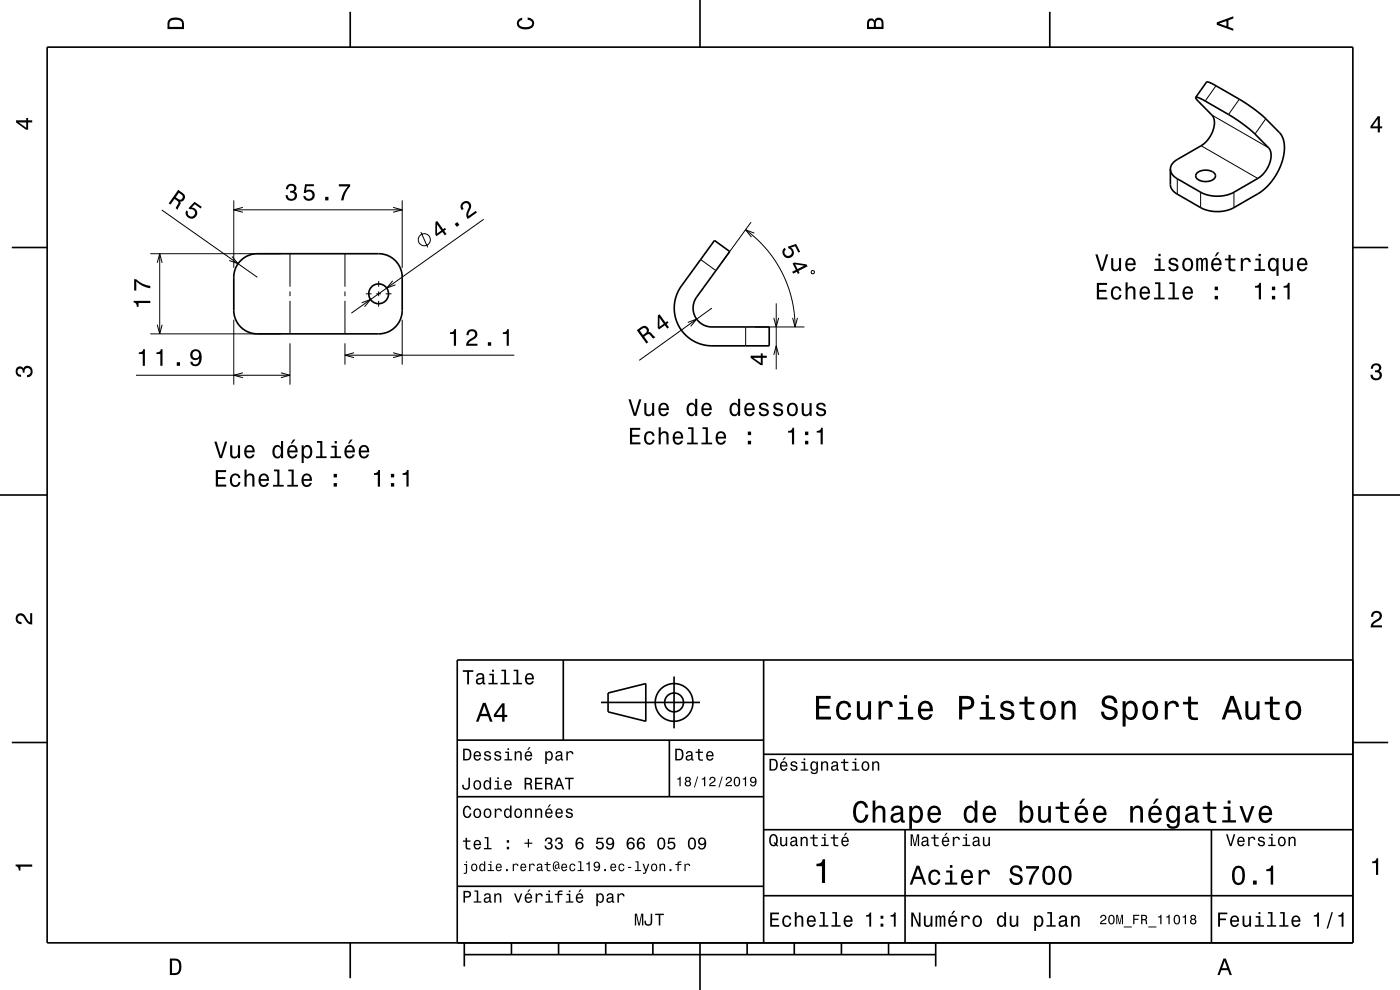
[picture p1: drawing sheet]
<svg xmlns="http://www.w3.org/2000/svg" width="297mm" height="210mm" viewBox="0 0 297 210" stroke-linecap="round" stroke-linejoin="round" font-family="sans-serif">
<g fill="none" stroke="#000" stroke-width=".21">
<path d="M258 18.2l-2.3 3.2M249.8 37.9v3.3M254.8 30.9l12 7M257.1 24.4l12 6.9M262.9 21.1l-2.3 3.2M268.5 25.2l-2.3 3.2M31.9 53.8h27.6M33.4 55.8l.5-2 .5 2M33.9 53.8v17M34.3 44.5l20.3 14.3M49.2 54.4l1.3 1.5-1.9-.6M49.6 42.5v14.3"/>
<path d="M49.6 44.5h35.7M51.5 44l-1.9 .5 1.9 .5M61.5 53.8v7M73.2 53.8v7M80.3 59.6v1.2M83.3 59.6l-1.3 1.5 1.9-.7M83.4 44l1.9 .5-1.9 .5M85.3 42.5v14.3M89.3 49.2l1.4 3.3M102.6 46.5l-28.1 19.9M148.6 55.1l3.3 2.3M158.2 48.7l2.5 2.1 1.9 2 1.9 2.6 1.3 2.2 1.2 2.7 1 3.1 .5 2.7 .2 3.3"/>
<path d="M159.3 47.1l-6.3 8.7M160 49.5l-1.8-.8 1.2 1.6M172.2 57.5h.5v.5h-.5zM254.7 40.8v3.2M261.8 40.8v3.2M28.9 79.6h32.6M31.9 70.8h27.6M33.4 68.9l.5 1.9 .5-1.9M49.6 67.8v13.8M51.5 79.1l-1.9 .5 1.9 .5M59.6 79.1l1.9 .5-1.9 .5M61.5 61.8v1"/>
<path d="M61.5 63.8v7M61.5 72.8v8.8M73.2 61.8v1M73.2 63.8v7M73.2 72.8v4.5M73.2 75.3h35.9M75.1 74.8l-1.9 .5 1.9 .6M76.7 64.2l1.9-.7-1.3 1.6M77.6 62.3h1.2M79.8 62.3h1M80.3 61.8v1M80.3 63.8v1.2"/>
<path d="M81.8 62.3h1.3M83.4 74.8l1.9 .5-1.9 .6M85.3 67.8v9.5M145.9 68.4l1.9-.7-1.3 1.5M151 65.4l-15.4 11M158.2 69.4v4M160.2 69.4h10.5M164.2 75.3l.5-1.9 .5 1.9M164.2 67.4l.5 2 .5-2M164.7 64.4v14M168.1 67.4l.6 2 .5-2"/>
<circle cx="90" cy="50.9" r="1.28"/>
</g>
<g fill="none" stroke="#000" stroke-width=".35">
<path d="M10 10h277v190h-277zM74.3 2.5v7.5M148.5 0v10M222.7 2.5v7.5M253.7 20.7h.5l1.3 .6 7.6 4.6 2.7 2.1 3.3 3.3a4.2 4.2 0 0 1-.6 5l-1.5 1.4-5.2 3.1a7.8 7.8 0 0 1-7.1 0l-4.9-2.9a2.51 2.51 0 0 1-1.5-2M253.7 20.7l.4 .7 3 3a4.2 4.2 0 0 1-.6 4.9l-1.5 1.5-5.2 3a2.49 2.49 0 0 0-1.5 2.1M253.7 20.7l2.3-3.3 .8 .2 6.4 3.6 2.6 1.7 2.5 2.1 3.1 3.1a6.5 6.5 0 0 1 .5 6.6l-1.1 2.2-1.3 1.9a10.2 10.2 0 0 1-2.7 2.3l-5 2.9a7.8 7.8 0 0 1-7.1 0l-4.9-2.8a2.51 2.51 0 0 1-1.5-2.1v-3.2M254 36.6a2.82 2.82 0 0 1 3.8 .4 1.23 1.23 0 0 1-1.4 1.4 2.19 2.19 0 0 1-2.7-1.1zM2.5 52.5h7.5M51 55.3a5 5 0 0 1 3.6-1.5h25.7a5 5 0 0 1 5 5v7a5 5 0 0 1-5 5h-25.7a5 5 0 0 1-5-5v-7a5 5 0 0 1 1.4-3.5zM151.6 51l3.2 2.4-7 9.6a4 4 0 0 0 3.2 6.4h12.2v4h-12.2a8 8 0 0 1-6.4-12.7zM287 52.5h7.5"/>
<path d="M0 105h10M287 105h10M119.5 140v17M162 140v60M287 140h-190v60M2.5 157.5h7.5M97 157h65M127.5 149h21M129 147l8-2v8l-8-2zM142 157v12M143 143.5v11M287 157.5h7.5"/>
<path d="M97 169h65M162 176h125M162 160h125M192 176v24M257 176v24M97 188h65M162 190h125M74.3 200v7.5M98.5 202.5h100M98.5 200v5M108.5 200v2.5M118.5 200v2.5"/>
<path d="M128.5 200v2.5M138.5 200v2.5M148.5 200v10M158.5 200v2.5M168.5 200v2.5M178.5 200v2.5M188.5 200v2.5M198.5 200v5M222.7 200v7.5"/>
<circle cx="80.3" cy="62.3" r="2.1"/>
<circle cx="143" cy="149" r="2"/>
<circle cx="143" cy="149" r="4"/>
</g>
<g fill="#000">
<path d="M36 4a2.18 2.18 0 0 0-.5 2.2h3.5v-1.2a1.43 1.43 0 0 0-1.7-1.3zM36.3 4.4a2.15 2.15 0 0 1 2.2 .3l.1 1h-2.6v-1z" fill-rule="evenodd"/>
<path d="M109.9 4.2l.9-.4v.4a.7 .7 0 0 0-.7 .5 .7 .7 0 0 0 .3 .8 1.7 1.7 0 0 0 2.5-.5 .9 .9 0 0 0-1-.8v-.5a1.24 1.24 0 0 1 1.4 1.1 1.24 1.24 0 0 1-1 1.4 2.22 2.22 0 0 1-2.5-.7l-.2-.5z" fill-rule="evenodd"/>
<path d="M184.2 4.2l-.3 .7v1.3h3.5v-1.3a.98 .98 0 0 0-.7-1.1 .98 .98 0 0 0-1.2 .6 .84 .84 0 0 0-1.3-.2zM184.5 4.5a.54 .54 0 0 1 .6-.1 .54 .54 0 0 1 .3 .6v.7h-1zM185.9 4.4a.62 .62 0 0 1 .8-.1 .62 .62 0 0 1 .3 .6v.8h-1.2z" fill-rule="evenodd"/>
<path d="M258.1 4.7v.6l3.5 1.2v-.4l-1-.4v-1.4l1-.4v-.4zM258.6 5l1.6-.5v1z" fill-rule="evenodd"/>
<path d="M3.4 25.5v.5l2.1 1.5h.5v-1.5h.8v-.5h-.8v-.5h-.4v.5zM4 26h1.6v1.1z" fill-rule="evenodd"/>
<path d="M292.3 24.7l-1.6 2.1v.4h1.6v.9h.4v-.9h.5v-.4h-.5v-2.1zM292.3 25.2v1.6h-1.1z" fill-rule="evenodd"/>
<path d="M37.8 40.3l-2 2.8 .4 .3 .8-1.2a1.07 1.07 0 0 1 .8 .9l-.5 1.1 .4 .3 .6-1.4-.1-.3a.97 .97 0 0 0 1-.7 .97 .97 0 0 0-.4-1.2zM37.9 40.9a1.08 1.08 0 0 1 .9 1 .6 .6 0 0 1-.5 .5 .6 .6 0 0 1-.6-.2l-.4-.4z" fill-rule="evenodd"/>
<path d="M41.3 42.8l1.5 1.1-.2 .3-1.3-.9-.6 .7a1.21 1.21 0 0 1 1.1 1.5 1.21 1.21 0 0 1-1.7 .9 1.21 1.21 0 0 1-.6-1.8l.4 .3a.79 .79 0 0 0 .6 1 .79 .79 0 0 0 .9-.6 .79 .79 0 0 0-.7-.9h-.4l-.3-.2z" fill-rule="evenodd"/>
<path d="M61 39.3l-.3 .8h.4a.62 .62 0 0 1 .4-.7 .62 .62 0 0 1 .7 .2 .62 .62 0 0 1-.2 .9h-.5v.4a.72 .72 0 0 1 1 .4 .72 .72 0 0 1-.5 .9 .72 .72 0 0 1-.9-.5l-.1-.3h-.4a1.18 1.18 0 0 0 1.5 1.2 1.18 1.18 0 0 0 .6-1.8l-.2-.2a.9 .9 0 0 0 .3-1.1 .9 .9 0 0 0-1-.5zM64.7 39.1l-.3 1.8h.4a.79 .79 0 0 1 1.2-.1 .79 .79 0 0 1 .1 1.1 .79 .79 0 0 1-1.2-.1l-.1-.2h-.5a1.21 1.21 0 0 0 1.5 1 1.21 1.21 0 0 0 .9-1.6 1.21 1.21 0 0 0-1.8-.6l.2-.9h1.5v-.4zM69 41.8v.7h.7v-.7zM71.9 39.1v.4h1.9a5.2 5.2 0 0 0-1.4 3h.5a5.3 5.3 0 0 1 1.4-3v-.4z" fill-rule="evenodd"/>
<path d="M92.4 47.1l-.1 2.6 .3 .4 1.3-.9 .5 .7 .3-.2-.5-.7 .4-.3-.2-.4-.4 .3-1.3-1.7zM92.7 47.6l.9 1.3-.9 .6zM96.5 47.5l.4 .6 .6-.4-.5-.6zM98.2 42.9a1.12 1.12 0 0 0-.2 1.7l.4-.3a.7 .7 0 0 1-.1-1 .7 .7 0 0 1 1 0 .7 .7 0 0 1 .1 .9 1.8 1.8 0 0 0-.2 2.3l2-1.4-.3-.4-1.5 1.1a2.2 2.2 0 0 1 .5-1.8 1.08 1.08 0 0 0-.4-1.2 1.08 1.08 0 0 0-1.3 .1z" fill-rule="evenodd"/>
<path d="M166.2 52.8a1.21 1.21 0 0 0 .2 1.8 1.21 1.21 0 0 0 1.7-.4 1.21 1.21 0 0 0-.3-1.7l.9-.3 .7 1.4 .3-.2-.8-1.7-1.8 .6 .2 .4a.79 .79 0 0 1 .7 .9 .79 .79 0 0 1-1 .6 .79 .79 0 0 1-.5-1.1l.2-.1-.2-.5zM168.1 55.9l.7 1.4-.7 .3 .2 .5 .7-.4 .3 .4 .3-.2-.2-.4 1.9-1-.2-.4-2.6-.4zM168.7 56.1l1.9 .3-1.4 .7z" fill-rule="evenodd"/>
<path d="M232.4 54l1.1 3.5h.5l1.1-3.5h-.5l-.9 2.9-.9-2.9zM235.7 54.8v1.7a.89 .89 0 0 0 .6 1 .89 .89 0 0 0 1.1-.4v.4h.4v-2.7h-.4v1.5a.65 .65 0 0 1-.4 .8 .65 .65 0 0 1-.8-.3v-2zM239 55a1.54 1.54 0 0 0 .8 2.6 1.06 1.06 0 0 0 1.1-.9h-.4l-.3 .3-.3 .2a.76 .76 0 0 1-.7-1h1.7a1.16 1.16 0 0 0-.5-1.3 1.16 1.16 0 0 0-1.4 .1zM239.4 55.3a.66 .66 0 0 1 .7-.2 .66 .66 0 0 1 .4 .8h-1.3zM245.1 54.8v.4h.7v1.9h-1v.4h2.3v-.4h-.9v-2.3zM245.7 53.8v.5h.5v-.5zM248.2 54.9a.76 .76 0 0 0-.3 .8 .76 .76 0 0 0 .8 .5l.8 .4a.63 .63 0 0 1-.6 .6 .63 .63 0 0 1-.6-.6h-.4a1.07 1.07 0 0 0 1.1 1 1.07 1.07 0 0 0 1-1.2l-.4-.4-1.1-.3a.54 .54 0 0 1 .4-.7 .54 .54 0 0 1 .6 .5h.4a1.03 1.03 0 0 0-.7-.9 1.03 1.03 0 0 0-1 .3zM251.1 55a1.53 1.53 0 0 0 .9 2.6 1.48 1.48 0 0 0 1.1-1.5 1.48 1.48 0 0 0-1.1-1.4l-.5 .1zM251.4 55.3a.67 .67 0 0 1 .7-.2 .67 .67 0 0 1 .5 .6 1.11 1.11 0 0 1-.6 1.5 1.17 1.17 0 0 1-.6-1.9zM253.8 54.8v2.7h.4v-2.1l.2-.3h.3l.1 .2v2.2h.4v-2.1l.4-.4 .2 .2v.4v1.9h.4v-1.9a.69 .69 0 0 0-.5-.9l-.5 .4-.2-.3-.3-.1-.5 .3v-.2zM258.2 53.5l-.5 .9h.3l.7-.9zM257.2 55a1.54 1.54 0 0 0 .8 2.6 1.06 1.06 0 0 0 1.1-.9h-.4l-.3 .3-.3 .2a.76 .76 0 0 1-.7-1h1.8a1.17 1.17 0 0 0-.5-1.3 1.17 1.17 0 0 0-1.5 .1zM257.6 55.3a.66 .66 0 0 1 .8-.2 .66 .66 0 0 1 .3 .8h-1.3zM260.6 54.1v.7h-.7v.4h.7v1.8a1.05 1.05 0 0 0 1.5 .5v-.3a.68 .68 0 0 1-1-.4v-1.6h1v-.4h-1v-.7zM263.2 54.8v2.7h.5v-1.6a.66 .66 0 0 1 .3-.8 .66 .66 0 0 1 .9 .3v.2h.4a.89 .89 0 0 0-.6-.9 .89 .89 0 0 0-1.1 .5v-.4zM266.3 54.8v.4h.7v1.9h-.9v.4h2.3v-.4h-.9v-2.3zM267 53.8v.5h.5v-.5zM269.3 55a1.57 1.57 0 0 0 .7 2.6l.5-.2 .3-.3v1.4h.4v-3.7h-.4v.4l-.2-.2a.87 .87 0 0 0-1.3 0zM269.6 55.3a.62 .62 0 0 1 .7-.2 .62 .62 0 0 1 .4 .6 1.12 1.12 0 0 1-.6 1.5 1.19 1.19 0 0 1-.5-1.9zM272.2 54.8v1.7a.89 .89 0 0 0 .6 1 .89 .89 0 0 0 1-.4v.4h.5v-2.7h-.5v1.5a.64 .64 0 0 1-.4 .8 .64 .64 0 0 1-.8-.3v-2zM275.4 55a1.54 1.54 0 0 0 .8 2.6 1.05 1.05 0 0 0 1.1-.9h-.4l-.2 .3-.4 .2a.76 .76 0 0 1-.7-1h1.8a1.16 1.16 0 0 0-.5-1.3 1.16 1.16 0 0 0-1.5 .1zM275.8 55.3a.66 .66 0 0 1 .8-.2 .66 .66 0 0 1 .3 .8h-1.3z" fill-rule="evenodd"/>
<path d="M29.5 74.7v.4h.8v2.5h.4v-3.5h-.3a.77 .77 0 0 1-.9 .6zM33.2 74.7v.4h.8v2.5h.5v-3.5h-.4a.77 .77 0 0 1-.9 .6zM37.5 76.8v.8h.7v-.8zM40.7 74.4a1.15 1.15 0 0 0-.1 1.7 1.15 1.15 0 0 0 1.7-.1 1.02 1.02 0 0 1-.8 1.3 .56 .56 0 0 1-.7-.6h-.4a1.18 1.18 0 0 0 1.2 1 1.18 1.18 0 0 0 1.1-1.1 1.77 1.77 0 0 0-1.2-2.5zM40.8 75.2a.75 .75 0 0 1 1.5 0 .75 .75 0 0 1-1.5 0z" fill-rule="evenodd"/>
<path d="M28.4 63.8v.4a.77 .77 0 0 1 .6 .9h.4v-.8h2.5v-.5zM28.5 59.2v2.4h.4v-1.9a5.2 5.2 0 0 0 3 1.5v-.6a5.3 5.3 0 0 1-3-1.4z" fill-rule="evenodd"/>
<path d="M95.5 70.5v.4h.8v2.4h.4v-3.5h-.3a.77 .77 0 0 1-.9 .7zM99.3 70.1l-.3 1h.4a.7 .7 0 0 1 .5-.9 .7 .7 0 0 1 .9 .6 .7 .7 0 0 1-.5 .8 1.81 1.81 0 0 0-1.4 1.7h2.4v-.4h-1.9a2.23 2.23 0 0 1 1.5-1.1 1.13 1.13 0 0 0 .1-1.7 1.13 1.13 0 0 0-1.7 0zM103.5 72.6v.7h.7v-.7zM106.7 70.5v.4h.8v2.4h.4v-3.5h-.3a.77 .77 0 0 1-.9 .7z" fill-rule="evenodd"/>
<path d="M135.1 70l2 2.9 .4-.3-.8-1.2a.85 .85 0 0 1 1.3-.3l.6 .7 .4-.3-1.1-1h-.3a.97 .97 0 0 0-.4-1.2 .97 .97 0 0 0-1.2 .1zM135.7 70.1a1.09 1.09 0 0 1 1.2-.5 .6 .6 0 0 1 .3 .6 .6 .6 0 0 1-.4 .5l-.4 .4z" fill-rule="evenodd"/>
<path d="M139.5 66.9v2.6l.3 .4 1.2-.9 .6 .7 .3-.3-.5-.7 .4-.3-.2-.3-.4 .3-1.3-1.7zM139.9 67.4l.9 1.3-.9 .6z" fill-rule="evenodd"/>
<path d="M159.2 75.5v.4l2.2 1.5h.4v-1.5h.9v-.4h-.9v-.5h-.4v.5zM159.8 75.9h1.6v1.1z" fill-rule="evenodd"/>
<path d="M232.7 60v3.5h2.2v-.4h-1.7v-1.2h1.5v-.4h-1.5v-1.1h1.7v-.4zM236 61.1a1.53 1.53 0 0 0 .8 2.5 1.05 1.05 0 0 0 1.1-1.1h-.4a.67 .67 0 0 1-.6 .7 .67 .67 0 0 1-.8-.6 1.11 1.11 0 0 1 .7-1.5 .6 .6 0 0 1 .7 .6h.4a1.09 1.09 0 0 0-.8-1 1.09 1.09 0 0 0-1.1 .4zM238.8 59.9v3.6h.4v-1.5a.63 .63 0 0 1 .4-.8 .63 .63 0 0 1 .8 .3v2h.5v-1.8a.88 .88 0 0 0-.6-.9 .88 .88 0 0 0-1.1 .4v-1.3zM242 61.1a1.54 1.54 0 0 0 .8 2.5 1.06 1.06 0 0 0 1.1-.9h-.4l-.2 .4-.4 .1a.76 .76 0 0 1-.7-.9h1.8a1.17 1.17 0 0 0-.5-1.4 1.17 1.17 0 0 0-1.5 .2zM242.4 61.3a.66 .66 0 0 1 .8-.1 .66 .66 0 0 1 .3 .7h-1.3zM245 59.9v.4h.7v2.8h-.9v.4h2.3v-.4h-.9v-3.2zM248.1 59.9v.4h.7v2.8h-.9v.4h2.2v-.4h-.9v-3.2zM251.1 61.1a1.54 1.54 0 0 0 .8 2.5 1.06 1.06 0 0 0 1.1-.9h-.4l-.2 .4-.4 .1a.76 .76 0 0 1-.7-.9h1.8a1.16 1.16 0 0 0-.5-1.4 1.16 1.16 0 0 0-1.5 .2zM251.5 61.3a.66 .66 0 0 1 .8-.1 .66 .66 0 0 1 .3 .7h-1.3zM257.7 62.8v.7h.7v-.7zM257.7 60.8v.8h.7v-.8z" fill-rule="evenodd"/>
<path d="M266.2 60.7v.3h.8v2.5h.5v-3.5h-.3a.77 .77 0 0 1-1 .7zM269.8 62.8v.7h.7v-.7zM269.8 60.8v.8h.7v-.8zM272.3 60.7v.3h.8v2.5h.5v-3.5h-.4a.77 .77 0 0 1-.9 .7z" fill-rule="evenodd"/>
<path d="M291.1 77.4a1.08 1.08 0 0 1 1.4-.2 1.08 1.08 0 0 1 .4 1.2l-.3 .3a1.06 1.06 0 0 1 .5 1.3 1.06 1.06 0 0 1-1.2 .7 1.1 1.1 0 0 1-1.2-1.2h.5a.71 .71 0 0 0 1 .8 .71 .71 0 0 0 .1-1.3h-.6v-.4a.61 .61 0 0 0 .8-.3 .61 .61 0 0 0-.2-.8 .61 .61 0 0 0-.9 .2l-.1 .5h-.5z" fill-rule="evenodd"/>
<path d="M3.6 78a.86 .86 0 0 1 1.4 .2 1.06 1.06 0 0 1 1.2-.6 1.06 1.06 0 0 1 .7 1.2 1.1 1.1 0 0 1-1.2 1.2v-.4a.71 .71 0 0 0 .8-1 .71 .71 0 0 0-1.3-.1v.6h-.4a.61 .61 0 0 0-.3-.8 .61 .61 0 0 0-.8 .2 .61 .61 0 0 0 .2 .8l.6 .2v.4a1.15 1.15 0 0 1-1.2-.6 1.15 1.15 0 0 1 .3-1.3z" fill-rule="evenodd"/>
<path d="M45.5 93.7l1.1 3.5h.5l1.1-3.5h-.5l-.9 3-.9-3zM48.8 94.5v1.7a.89 .89 0 0 0 .6 1 .89 .89 0 0 0 1.1-.4v.4h.4v-2.7h-.4v1.5a.65 .65 0 0 1-.4 .8 .65 .65 0 0 1-.8-.3v-2zM52.1 94.8a1.54 1.54 0 0 0 .8 2.5 1.06 1.06 0 0 0 1.1-.9h-.4l-.3 .4-.3 .1a.75 .75 0 0 1-.7-.9h1.7a1.16 1.16 0 0 0-.5-1.4 1.16 1.16 0 0 0-1.4 .2zM52.5 95a.66 .66 0 0 1 .7-.2 .66 .66 0 0 1 .4 .8h-1.3zM58.1 94.8a1.57 1.57 0 0 0 .7 2.5l.5-.2 .3-.3v.4h.5v-3.6h-.5v1.3a.89 .89 0 0 0-1.5-.1zM58.4 95a.62 .62 0 0 1 .7-.2 .62 .62 0 0 1 .5 .6 1.11 1.11 0 0 1-.7 1.5 1.19 1.19 0 0 1-.5-1.9zM62.2 93.2l-.5 .9h.3l.7-.9zM61.2 94.8a1.54 1.54 0 0 0 .8 2.5 1.06 1.06 0 0 0 1.1-.9h-.4l-.3 .4-.3 .1a.75 .75 0 0 1-.7-.9h1.7a1.17 1.17 0 0 0-.4-1.4 1.17 1.17 0 0 0-1.5 .2zM61.6 95a.66 .66 0 0 1 .8-.2 .66 .66 0 0 1 .3 .8h-1.3zM64 94.5v3.7h.4v-1.4a.93 .93 0 0 0 1 .5 .93 .93 0 0 0 .8-.9 1.51 1.51 0 0 0-1-2l-.4 .1-.4 .4v-.4zM64.6 95a.63 .63 0 0 1 .7-.2 .63 .63 0 0 1 .5 .6 1.13 1.13 0 0 1-.7 1.5 1.18 1.18 0 0 1-.5-1.9zM67.2 93.6v.3h.7v2.9h-.9v.4h2.3v-.4h-.9v-3.2zM70.3 94.6v.3h.7v1.9h-.9v.4h2.3v-.4h-1v-2.2zM71 93.6v.5h.5v-.5zM74.3 93.2l-.5 .9h.3l.7-.9zM73.4 94.8a1.54 1.54 0 0 0 .8 2.5 1.06 1.06 0 0 0 1-.9h-.4l-.2 .4-.4 .1a.75 .75 0 0 1-.7-.9h1.8a1.16 1.16 0 0 0-.5-1.4 1.16 1.16 0 0 0-1.4 .2zM73.7 95a.66 .66 0 0 1 .8-.2 .66 .66 0 0 1 .3 .8h-1.3zM76.4 94.8a1.54 1.54 0 0 0 .8 2.5 1.06 1.06 0 0 0 1.1-.9h-.5l-.2 .4-.4 .1a.75 .75 0 0 1-.7-.9h1.8a1.17 1.17 0 0 0-.5-1.4 1.17 1.17 0 0 0-1.4 .2zM76.7 95a.66 .66 0 0 1 .8-.2 .66 .66 0 0 1 .4 .8h-1.4z" fill-rule="evenodd"/>
<path d="M133.6 90.8v3.5h2.3v-.5h-1.8v-1.1h1.6v-.5h-1.6v-1h1.7v-.4zM136.9 91.8a1.52 1.52 0 0 0 .9 2.6 1.05 1.05 0 0 0 1.1-1.1h-.5a.67 .67 0 0 1-.6 .7 .67 .67 0 0 1-.7-.6 1.12 1.12 0 0 1 .7-1.6 .6 .6 0 0 1 .6 .6h.5a1.09 1.09 0 0 0-.8-.9 1.09 1.09 0 0 0-1.2 .3zM139.7 90.6v3.7h.5v-1.6a.63 .63 0 0 1 .4-.8 .63 .63 0 0 1 .8 .4v2h.4v-1.8a.88 .88 0 0 0-.6-1 .88 .88 0 0 0-1 .4v-1.3zM143 91.8a1.54 1.54 0 0 0 .8 2.6 1.06 1.06 0 0 0 1.1-.9h-.5l-.2 .3-.3 .2a.76 .76 0 0 1-.7-1h1.7a1.17 1.17 0 0 0-.5-1.3 1.17 1.17 0 0 0-1.4 .1zM143.3 92.1a.66 .66 0 0 1 .8-.2 .66 .66 0 0 1 .4 .8h-1.3zM146 90.6v.4h.7v2.9h-.9v.4h2.2v-.4h-.9v-3.3zM149 90.6v.4h.7v2.9h-.9v.4h2.3v-.4h-.9v-3.3zM152.1 91.8a1.54 1.54 0 0 0 .8 2.6 1.06 1.06 0 0 0 1.1-.9h-.4l-.3 .3-.3 .2a.76 .76 0 0 1-.7-1h1.7a1.17 1.17 0 0 0-.5-1.3 1.17 1.17 0 0 0-1.4 .1zM152.5 92.1a.66 .66 0 0 1 .8-.2 .66 .66 0 0 1 .3 .8h-1.3zM158.6 93.5v.8h.7v-.8zM158.6 91.5v.8h.7v-.8z" fill-rule="evenodd"/>
<path d="M133.3 84.7l1.2 3.5h.5l1.1-3.5h-.5l-.9 3-.9-3zM136.7 85.5v1.8a.89 .89 0 0 0 .6 1 .89 .89 0 0 0 1.1-.5v.4h.4v-2.7h-.5v1.6a.64 .64 0 0 1-.3 .7 .64 .64 0 0 1-.9-.3v-2zM140 85.8a1.54 1.54 0 0 0 .8 2.5 1.06 1.06 0 0 0 1-.9h-.4l-.2 .4-.4 .1a.75 .75 0 0 1-.7-.9h1.8a1.16 1.16 0 0 0-.5-1.4 1.16 1.16 0 0 0-1.4 .2zM140.3 86a.66 .66 0 0 1 .8-.1 .66 .66 0 0 1 .3 .7h-1.3zM145.9 85.8a1.57 1.57 0 0 0 .8 2.5l.4-.1 .4-.4v.4h.4v-3.6h-.4v1.3a.89 .89 0 0 0-1.6-.1zM146.3 86.1a.62 .62 0 0 1 .7-.3 .62 .62 0 0 1 .4 .6 1.11 1.11 0 0 1-.6 1.5 1.19 1.19 0 0 1-.5-1.8zM149.1 85.8a1.54 1.54 0 0 0 .8 2.5 1.06 1.06 0 0 0 1.1-.9h-.5l-.2 .4-.4 .1a.75 .75 0 0 1-.7-.9h1.8a1.17 1.17 0 0 0-.5-1.4 1.17 1.17 0 0 0-1.4 .2zM149.4 86a.66 .66 0 0 1 .8-.1 .66 .66 0 0 1 .3 .7h-1.3zM155 85.8a1.57 1.57 0 0 0 .8 2.5l.4-.1 .4-.4v.4h.4v-3.6h-.4v1.3a.89 .89 0 0 0-1.6-.1zM155.4 86.1a.62 .62 0 0 1 .7-.3 .62 .62 0 0 1 .4 .6 1.11 1.11 0 0 1-.6 1.5 1.19 1.19 0 0 1-.5-1.8zM158.2 85.8a1.54 1.54 0 0 0 .8 2.5 1.06 1.06 0 0 0 1.1-.9h-.5l-.2 .4-.4 .1a.75 .75 0 0 1-.7-.9h1.8a1.17 1.17 0 0 0-.5-1.4 1.17 1.17 0 0 0-1.4 .2zM158.5 86a.66 .66 0 0 1 .8-.1 .66 .66 0 0 1 .4 .7h-1.4zM161.3 85.6a.75 .75 0 0 0-.3 .9 .75 .75 0 0 0 .8 .5l.8 .3a.63 .63 0 0 1-.6 .7 .63 .63 0 0 1-.6-.6h-.4a1.07 1.07 0 0 0 1.1 .9 1.07 1.07 0 0 0 1-1.2l-.4-.4-1.1-.3a.53 .53 0 0 1 .4-.7 .53 .53 0 0 1 .6 .5h.4a1.03 1.03 0 0 0-.7-.8 1.03 1.03 0 0 0-1 .2zM164.3 85.6a.75 .75 0 0 0-.2 .9 .75 .75 0 0 0 .7 .5l.9 .3a.63 .63 0 0 1-.6 .7 .63 .63 0 0 1-.7-.6h-.4a1.07 1.07 0 0 0 1.2 .9 1.07 1.07 0 0 0 .9-1.2l-.4-.4-1.1-.3a.54 .54 0 0 1 .4-.7 .54 .54 0 0 1 .6 .5h.5a1.03 1.03 0 0 0-.7-.8 1.03 1.03 0 0 0-1.1 .2zM167.2 85.8a1.53 1.53 0 0 0 .9 2.5 1.48 1.48 0 0 0 1.2-1.4 1.48 1.48 0 0 0-1.2-1.5l-.5 .1zM167.6 86.1a.67 .67 0 0 1 .7-.3 .67 .67 0 0 1 .5 .6 1.11 1.11 0 0 1-.7 1.5 1.17 1.17 0 0 1-.5-1.8zM170.1 85.5v1.8a.89 .89 0 0 0 .6 1 .89 .89 0 0 0 1.1-.5v.4h.4v-2.7h-.5v1.6a.64 .64 0 0 1-.4 .7 .64 .64 0 0 1-.8-.3v-2zM173.4 85.6a.75 .75 0 0 0-.2 .9 .75 .75 0 0 0 .7 .5l.9 .3a.63 .63 0 0 1-.6 .7 .63 .63 0 0 1-.7-.6h-.4a1.07 1.07 0 0 0 1.2 .9 1.07 1.07 0 0 0 .9-1.2l-.4-.4-1.1-.3a.54 .54 0 0 1 .4-.7 .54 .54 0 0 1 .7 .5h.4a1.03 1.03 0 0 0-.7-.8 1.03 1.03 0 0 0-1.1 .2z" fill-rule="evenodd"/>
<path d="M167.2 91.4v.4h.8v2.5h.5v-3.6h-.4a.77 .77 0 0 1-.9 .7zM170.8 93.5v.8h.7v-.8zM170.8 91.5v.8h.7v-.8zM173.3 91.4v.4h.8v2.5h.4v-3.6h-.3a.77 .77 0 0 1-.9 .7z" fill-rule="evenodd"/>
<path d="M45.8 99.7v3.5h2.2v-.4h-1.8v-1.2h1.6v-.4h-1.6v-1.1h1.8v-.4zM49.1 100.8a1.52 1.52 0 0 0 .8 2.5 1.05 1.05 0 0 0 1.1-1h-.4a.67 .67 0 0 1-.7 .6 .67 .67 0 0 1-.7-.6 1.12 1.12 0 0 1 .7-1.5 .6 .6 0 0 1 .7 .6h.4a1.09 1.09 0 0 0-.8-.9 1.09 1.09 0 0 0-1.1 .3zM51.9 99.6v3.6h.4v-1.5a.63 .63 0 0 1 .4-.8 .63 .63 0 0 1 .8 .3v2h.5v-1.8a.88 .88 0 0 0-.6-.9 .88 .88 0 0 0-1.1 .4v-1.3zM55.1 100.8a1.54 1.54 0 0 0 .8 2.5 1.06 1.06 0 0 0 1.1-.9h-.4l-.2 .4-.4 .1a.75 .75 0 0 1-.7-.9h1.8a1.17 1.17 0 0 0-.5-1.4 1.17 1.17 0 0 0-1.5 .2zM55.5 101a.66 .66 0 0 1 .8-.1 .66 .66 0 0 1 .3 .7h-1.3zM58.1 99.6v.4h.7v2.8h-.9v.4h2.3v-.4h-.9v-3.2zM61.2 99.6v.4h.7v2.8h-1v.4h2.3v-.4h-.9v-3.2zM64.2 100.8a1.54 1.54 0 0 0 .8 2.5 1.06 1.06 0 0 0 1.1-.9h-.4l-.2 .4-.4 .1a.76 .76 0 0 1-.7-.9h1.8a1.17 1.17 0 0 0-.5-1.4 1.17 1.17 0 0 0-1.5 .2zM64.6 101a.66 .66 0 0 1 .8-.1 .66 .66 0 0 1 .3 .7h-1.3zM70.8 102.5v.7h.7v-.7zM70.8 100.5v.8h.7v-.8z" fill-rule="evenodd"/>
<path d="M79.3 100.4v.3h.8v2.5h.5v-3.5h-.3a.77 .77 0 0 1-1 .7zM82.9 102.5v.7h.7v-.7zM82.9 100.5v.8h.7v-.8zM85.4 100.4v.3h.8v2.5h.5v-3.5h-.4a.77 .77 0 0 1-.9 .7z" fill-rule="evenodd"/>
<path d="M3.6 130.4a1.22 1.22 0 0 1 2 .7l.4 .6 .4 .3v-1.9h.4v2.4a1.8 1.8 0 0 1-1.7-1.4 .71 .71 0 0 0-.9-.5 .71 .71 0 0 0-.5 .8 .71 .71 0 0 0 .9 .5v.5a1.18 1.18 0 0 1-1.2-.7 1.18 1.18 0 0 1 .2-1.3z" fill-rule="evenodd"/>
<path d="M291.2 129.9a1.18 1.18 0 0 1 1.9 .3 1.18 1.18 0 0 1-1 1.7l-.5 .3-.3 .5h1.9v.4h-2.4a1.8 1.8 0 0 1 1.4-1.8 .71 .71 0 0 0 .5-.8 .71 .71 0 0 0-.9-.5 .71 .71 0 0 0-.5 .8h-.4z" fill-rule="evenodd"/>
<path d="M98.2 158.8v2.5h.9a1.37 1.37 0 0 0 .7-2.2 1.56 1.56 0 0 0-1.6-.3zM98.6 159.1a.98 .98 0 0 1 1.1 .7 .98 .98 0 0 1-.6 1.2h-.5zM100.7 159.6a1.04 1.04 0 0 0-.2 1.2 1.04 1.04 0 0 0 1 .5l.5-.5h-.3l-.4 .3a.54 .54 0 0 1-.5-.7h1.3a.83 .83 0 0 0-.4-.9 .83 .83 0 0 0-1 .1zM100.9 159.7l.2-.1a.47 .47 0 0 1 .5 .1 .47 .47 0 0 1 .1 .5h-.9zM102.9 159.5l-.2 .1a.69 .69 0 0 0 .9 .9l.2 .1a.43 .43 0 0 1-.4 .5 .43 .43 0 0 1-.4-.4h-.3a.74 .74 0 0 0 .9 .7 .74 .74 0 0 0 .5-1l-1-.4a.38 .38 0 0 1 .3-.5 .38 .38 0 0 1 .4 .4h.3a.78 .78 0 0 0-1.2-.4zM105.1 159.5l-.2 .1a.69 .69 0 0 0 .9 .9l.2 .1a.43 .43 0 0 1-.4 .5 .43 .43 0 0 1-.5-.4h-.3a.74 .74 0 0 0 .9 .7 .74 .74 0 0 0 .5-1l-.9-.4a.38 .38 0 0 1 .3-.5 .38 .38 0 0 1 .4 .4h.3a.77 .77 0 0 0-1.2-.4zM107.2 159.4v.3h.5v1.3h-.7v.3h1.6v-.3h-.6v-1.6zM107.7 158.7v.4h.3v-.4zM109.2 159.4v1.9h.3v-1.1a.45 .45 0 0 1 .4-.6 .45 .45 0 0 1 .5 .5v1.2h.3v-1.3a.63 .63 0 0 0-.5-.7 .63 .63 0 0 0-.7 .4v-.3zM112.2 158.5l-.4 .6h.3l.5-.6zM111.5 159.6a1.04 1.04 0 0 0-.2 1.2 1.04 1.04 0 0 0 1.1 .5l.5-.5h-.3l-.5 .3a.54 .54 0 0 1-.5-.7h1.3a.83 .83 0 0 0-.4-.9 .83 .83 0 0 0-1 .1zM111.8 159.7l.1-.1a.48 .48 0 0 1 .5 .1 .48 .48 0 0 1 .2 .5h-1zM115.7 159.4v2.7h.3v-1.1a.66 .66 0 0 0 .7 .4 .66 .66 0 0 0 .5-.6 .91 .91 0 0 0 0-1.1 .91 .91 0 0 0-1-.3l-.2 .3v-.3zM116.1 159.8a.45 .45 0 0 1 .5-.2 .45 .45 0 0 1 .3 .4 .65 .65 0 0 1 .1 .8 .65 .65 0 0 1-.7 .2 .98 .98 0 0 1-.2-1.2zM118.1 159.5l-.2 .4h.3a.39 .39 0 0 1 .4-.3 .39 .39 0 0 1 .3 .5h-.1a.65 .65 0 0 0-1 .4 .65 .65 0 0 0 .6 .9l.6-.3 .1 .2h.4v-.2l-.2-.1v-1.1a.72 .72 0 0 0-.5-.6 .72 .72 0 0 0-.7 .2zM118.2 160.6l.8-.3a.55 .55 0 0 1-.2 .7 .55 .55 0 0 1-.6 0zM120.1 159.4v1.9h.4v-1.1a.47 .47 0 0 1 .2-.6 .47 .47 0 0 1 .6 .2v.2h.4a.64 .64 0 0 0-.5-.7 .64 .64 0 0 0-.8 .4v-.3z" fill-rule="evenodd"/>
<path d="M98.2 142.2v.3h.9v2.7h.4v-2.7h.9v-.3zM101.3 143l-.3 .5h.4a.47 .47 0 0 1 .5-.4 .47 .47 0 0 1 .4 .6l-.2 .1a.84 .84 0 0 0-1 .2 .84 .84 0 0 0 0 1.1 .9 .9 0 0 0 1.3-.2l.1 .2 .5 .1v-.3l-.3-.1v-1.3a.87 .87 0 0 0-1.4-.5zM101.4 144.3l.9-.3a.66 .66 0 0 1-.1 .7 .66 .66 0 0 1-.8 .1zM103.8 142.9v.3h.6v1.6h-.8v.4h2v-.4h-.8v-1.9zM104.4 142.1v.4h.4v-.4zM106.4 142.1v.3h.6v2.4h-.8v.4h1.9v-.4h-.7v-2.7zM109 142.1v.3h.6v2.4h-.8v.4h1.9v-.4h-.7v-2.7zM111.6 143.1a1.32 1.32 0 0 0 .7 2.1 .9 .9 0 0 0 .9-.7h-.3l-.2 .3-.4 .1a.65 .65 0 0 1-.6-.8h1.6a1 1 0 0 0-.4-1.2 1 1 0 0 0-1.3 .2zM111.9 143.3a.57 .57 0 0 1 .7-.1 .57 .57 0 0 1 .3 .6h-1.2z" fill-rule="evenodd"/>
<path d="M102.4 149.1l-1.4 4h.5l.4-1.2h1.6l.4 1.2h.6l-1.5-4zM102.7 149.7l.7 1.7h-1.3zM106.5 149.2l-1.7 2.4v.5h1.7v1h.5v-1h.6v-.5h-.6v-2.4zM106.5 149.9v1.7h-1.3z" fill-rule="evenodd"/>
<path d="M143.2 158.8v2.5h.9a1.37 1.37 0 0 0 .7-2.2 1.56 1.56 0 0 0-1.6-.3zM143.6 159.1a.98 .98 0 0 1 1.1 .7 .98 .98 0 0 1-.6 1.2h-.5zM145.7 159.5l-.2 .4h.3a.39 .39 0 0 1 .5-.3 .39 .39 0 0 1 .3 .5h-.2a.65 .65 0 0 0-.9 .4 .65 .65 0 0 0 .5 .9l.7-.3v.2h.4v-.2l-.1-.1-.1-1.1a.73 .73 0 0 0-.4-.6 .73 .73 0 0 0-.8 .2zM145.8 160.6l.8-.3a.55 .55 0 0 1-.1 .7 .55 .55 0 0 1-.7 0zM148.1 158.9v.5h-.5v.3h.5v1.3a.75 .75 0 0 0 1 .4v-.3a.48 .48 0 0 1-.7-.3v-1.1h.7v-.3h-.7v-.5zM150 159.6a1.04 1.04 0 0 0-.2 1.2 1.04 1.04 0 0 0 1.1 .5l.5-.5h-.4l-.4 .3a.54 .54 0 0 1-.5-.7h1.3a.83 .83 0 0 0-.4-.9 .83 .83 0 0 0-1 .1zM150.3 159.7l.1-.1a.48 .48 0 0 1 .5 .1 .48 .48 0 0 1 .2 .5h-1z" fill-rule="evenodd"/>
<path d="M173.1 147.6v5h3.2v-.6h-2.5v-1.7h2.2v-.6h-2.2v-1.5h2.4v-.6zM177.8 149.2a2.59 2.59 0 0 0 .5 3.4 1.58 1.58 0 0 0 2.3-1.4h-.6a.95 .95 0 0 1-.9 1 .95 .95 0 0 1-1-.9 1.59 1.59 0 0 1 .9-2.1 .85 .85 0 0 1 .9 .8h.7a1.56 1.56 0 0 0-1.1-1.3 1.56 1.56 0 0 0-1.7 .5zM181.8 148.8v2.5a1.27 1.27 0 0 0 .9 1.4 1.27 1.27 0 0 0 1.5-.7v.6h.6v-3.8h-.6v2.2a.92 .92 0 0 1-.6 1.1 .92 .92 0 0 1-1.2-.4v-2.9zM186.4 148.8v3.8h.6v-2.2a.95 .95 0 0 1 .5-1.1 .95 .95 0 0 1 1.2 .3l.1 .4h.6a1.28 1.28 0 0 0-1-1.4 1.28 1.28 0 0 0-1.4 .8v-.6zM190.8 148.9v.5h1v2.7h-1.3v.5h3.2v-.5h-1.3v-3.2zM191.8 147.4v.8h.6v-.8zM195.1 149.2a2.62 2.62 0 0 0 .5 3.4 1.57 1.57 0 0 0 2.2-1.1h-.6l-.3 .5-.5 .2a1.08 1.08 0 0 1-1-1.3h2.5a1.66 1.66 0 0 0-.7-2 1.66 1.66 0 0 0-2.1 .3zM195.6 149.5a.94 .94 0 0 1 1.2-.2 .94 .94 0 0 1 .5 1h-1.9zM203.5 147.6v5h.6v-2.1h.8a1.47 1.47 0 0 0 1.8-1.2 1.47 1.47 0 0 0-1.5-1.7zM204.1 148.2a1.6 1.6 0 0 1 1.8 .5 .86 .86 0 0 1 0 .9 .86 .86 0 0 1-.9 .3h-.9zM208.1 148.9v.5h1v2.7h-1.3v.5h3.3v-.5h-1.3v-3.2zM209.1 147.4v.8h.7v-.8zM212.6 148.9a1.08 1.08 0 0 0-.3 1.2 1.08 1.08 0 0 0 1 .7l1.1 .4a.57 .57 0 0 1 .2 .6 .57 .57 0 0 1-.5 .4 .96 .96 0 0 1-1.4-.8h-.6a1.6 1.6 0 0 0 1.3 1.4 1.6 1.6 0 0 0 1.7-.8 1.13 1.13 0 0 0-1-1.6l-1.1-.3-.2-.4a.87 .87 0 0 1 .9-.5 .87 .87 0 0 1 .8 .6h.6a1.4 1.4 0 0 0-2.1-1.1zM217.4 147.8v1.1h-1.1v.5h1.1v2.6l.2 .4 .4 .3h1.4v-.5a.97 .97 0 0 1-1.4-.5v-2.3h1.4v-.5h-1.4v-1.1zM221.1 149.2a2.56 2.56 0 0 0 .5 3.4 1.72 1.72 0 0 0 1.8-.2 1.72 1.72 0 0 0 .6-1.7 1.7 1.7 0 0 0-.9-1.9 1.7 1.7 0 0 0-2 .4zM221.6 149.6a.96 .96 0 0 1 1-.4 .96 .96 0 0 1 .7 .8 1.59 1.59 0 0 1-1 2.2 1.19 1.19 0 0 1-1-1.5zM225.2 148.8v3.8h.6v-2.2a.97 .97 0 0 1 .5-1.1 .97 .97 0 0 1 1.1 .2l.1 .7v2.4h.7v-2.5a1.27 1.27 0 0 0-.9-1.4 1.27 1.27 0 0 0-1.5 .6v-.5zM234.1 147.9a1.38 1.38 0 0 0-.3 1.5 1.38 1.38 0 0 0 1.3 .9 1.25 1.25 0 0 1 1.4 .9 1.15 1.15 0 0 1-1.3 .9 1.15 1.15 0 0 1-1-1.1h-.7a1.8 1.8 0 0 0 1.7 1.8 1.8 1.8 0 0 0 1.9-1.6 1.46 1.46 0 0 0-1.5-1.4l-.6-.2a.83 .83 0 0 1-.5-1.1 .83 .83 0 0 1 1.2-.3l.5 .5 .1 .4h.7a1.67 1.67 0 0 0-1-1.6 1.67 1.67 0 0 0-1.9 .4zM238.2 148.8v5.3h.6v-2.1a1.32 1.32 0 0 0 1.4 .7 1.32 1.32 0 0 0 1.1-1.1 2.43 2.43 0 0 0-.8-2.8 1.21 1.21 0 0 0-1.7 .5v-.5zM239.1 149.6a.9 .9 0 0 1 .9-.4 .9 .9 0 0 1 .7 .8 1.61 1.61 0 0 1-.9 2.2 1.18 1.18 0 0 1-1-1.5zM242.8 149.2a2.56 2.56 0 0 0 .5 3.4 1.72 1.72 0 0 0 1.8-.2 1.72 1.72 0 0 0 .6-1.7 1.7 1.7 0 0 0-.9-1.9 1.7 1.7 0 0 0-2 .4zM243.3 149.6a.96 .96 0 0 1 1-.4 .96 .96 0 0 1 .7 .8 1.59 1.59 0 0 1-1 2.2 1.19 1.19 0 0 1-1-1.5zM247.1 148.8v3.8h.6v-2.2a.95 .95 0 0 1 .5-1.1 .95 .95 0 0 1 1.2 .3l.1 .4h.6a1.28 1.28 0 0 0-1-1.4 1.28 1.28 0 0 0-1.4 .8v-.6zM252 147.8v1.1h-1v.5h1l.1 2.6 .2 .4 .4 .3h1.4v-.5a.97 .97 0 0 1-1.4-.5v-2.3h1.4v-.5h-1.4v-1.1zM261 147.6l-1.8 5h.6l.6-1.4h2l.5 1.4h.7l-1.9-5zM261.4 148.3l.7 2.2h-1.5zM264.2 148.8v2.5a1.27 1.27 0 0 0 .9 1.4 1.27 1.27 0 0 0 1.5-.7v.6h.6v-3.8h-.6v2.2a.92 .92 0 0 1-.6 1.1 .92 .92 0 0 1-1.1-.4l-.1-2.9zM269.4 147.8v1.1h-1.1v.5h1.1v2.6l.2 .4 .4 .3 .7 .1 .8-.1v-.5a.97 .97 0 0 1-1.4-.5l-.1-2.3h1.5v-.5h-1.5v-1.1zM273.1 149.2a2.56 2.56 0 0 0 .6 3.4 1.72 1.72 0 0 0 1.8-.2 1.72 1.72 0 0 0 .6-1.7 1.7 1.7 0 0 0-.9-1.9 1.7 1.7 0 0 0-2.1 .4zM273.6 149.6a.96 .96 0 0 1 1-.4 .96 .96 0 0 1 .7 .8 1.59 1.59 0 0 1-.9 2.2 1.19 1.19 0 0 1-1.1-1.5z" fill-rule="evenodd"/>
<path d="M98.8 177.7v.6h-.6v.3h.6v1.2a.75 .75 0 0 0 1 .4v-.3a.49 .49 0 0 1-.7-.2v-1.1h.7v-.3h-.7v-.6zM100.7 178.4a1.04 1.04 0 0 0-.2 1.2 1.04 1.04 0 0 0 1 .6l.5-.6h-.3l-.4 .3a.54 .54 0 0 1-.5-.6h1.3a.83 .83 0 0 0-.4-1 .83 .83 0 0 0-1 .1zM100.9 178.6l.2-.1a.47 .47 0 0 1 .5 0 .47 .47 0 0 1 .1 .5h-.9zM102.8 177.6v.2h.5v2.1h-.6v.3h1.6v-.3h-.7v-2.3zM107.5 179.6v.6h.5v-.6zM107.5 178.2v.6h.5v-.6zM112 178v.7h-.7v.3h.7v.8h.2v-.8h.7v-.3h-.7v-.7zM115.8 177.8l-.2 .7h.3a.44 .44 0 0 1 .2-.6 .44 .44 0 0 1 .6 .2 .44 .44 0 0 1-.1 .6h-.4v.3a.52 .52 0 0 1 .7 .3 .52 .52 0 0 1-.4 .7 .52 .52 0 0 1-.6-.4v-.2h-.4a.84 .84 0 0 0 1.1 .8 .84 .84 0 0 0 .4-1.3l-.1-.1a.72 .72 0 0 0 0-1.1 .72 .72 0 0 0-1.1 .1zM118 177.8l-.2 .7h.3a.44 .44 0 0 1 .2-.6 .44 .44 0 0 1 .6 .2 .44 .44 0 0 1-.2 .6h-.3v.3a.52 .52 0 0 1 .7 .3 .52 .52 0 0 1-.4 .7 .52 .52 0 0 1-.6-.4l-.1-.2h-.3a.84 .84 0 0 0 1.1 .8 .84 .84 0 0 0 .4-1.3l-.2-.1a.72 .72 0 0 0 .1-1.1 .72 .72 0 0 0-1.1 .1zM122.5 177.8a1.72 1.72 0 0 0 .1 2.3 .83 .83 0 0 0 1.1-.2 .83 .83 0 0 0-.2-1.1 .83 .83 0 0 0-1.1 0 .74 .74 0 0 1 .6-.9l.3 .1 .2 .3h.3a.8 .8 0 0 0-.5-.6 .8 .8 0 0 0-.8 .1zM122.4 179.4a.55 .55 0 0 1 1.1 0 .55 .55 0 0 1-1.1 0zM126.7 177.7l-.2 1.3h.2a.57 .57 0 0 1 .9-.1 .57 .57 0 0 1 0 .9 .57 .57 0 0 1-.9-.3h-.3a.86 .86 0 0 0 1.1 .8 .86 .86 0 0 0 .5-1.2 .86 .86 0 0 0-1.2-.4l.1-.7h1.1v-.3zM128.8 177.9a.82 .82 0 0 0 0 1.2 .82 .82 0 0 0 1.2-.1 .73 .73 0 0 1-.6 .9l-.4-.1-.1-.3h-.3a.88 .88 0 0 0 1 .7 .88 .88 0 0 0 .7-1.1 1.01 1.01 0 0 0-.3-1.2 1.01 1.01 0 0 0-1.2 0zM128.9 178.5a.55 .55 0 0 1 1.1 0 .55 .55 0 0 1-1.1 0zM133.3 177.8a1.71 1.71 0 0 0 .1 2.3 .83 .83 0 0 0 1.1-.2 .83 .83 0 0 0-.1-1.1 .83 .83 0 0 0-1.1 0 .74 .74 0 0 1 .6-.9l.3 .1 .1 .3h.3a.79 .79 0 0 0-.5-.6 .79 .79 0 0 0-.8 .1zM133.3 179.4a.53 .53 0 0 1 1 0 .53 .53 0 0 1-1 0zM135.5 177.8a1.72 1.72 0 0 0 .1 2.3 .83 .83 0 0 0 1.1-.2 .83 .83 0 0 0-.1-1.1 .83 .83 0 0 0-1.2 0 .74 .74 0 0 1 .6-.9l.3 .1 .2 .3h.3a.8 .8 0 0 0-.5-.6 .8 .8 0 0 0-.8 .1zM135.4 179.4a.55 .55 0 0 1 1.1 0 .55 .55 0 0 1-1.1 0zM139.6 178a1.44 1.44 0 0 0 .7 2.2 1.45 1.45 0 0 0 .6-2.2 .79 .79 0 0 0-1.3 0zM140 178h.5a1.69 1.69 0 0 1 0 1.9h-.5a1.69 1.69 0 0 1 0-1.9zM141.8 177.7l-.2 1.3h.3a.57 .57 0 0 1 .9-.1 .57 .57 0 0 1 0 .9 .57 .57 0 0 1-.9-.3h-.3a.86 .86 0 0 0 1 .8 .86 .86 0 0 0 .6-1.2 .86 .86 0 0 0-1.2-.4l.1-.7h1.1v-.3zM146.1 178a1.44 1.44 0 0 0 .7 2.2 1.45 1.45 0 0 0 .6-2.2 .79 .79 0 0 0-1.3 0zM146.6 178h.4a1.69 1.69 0 0 1 0 1.9h-.4a1.71 1.71 0 0 1 0-1.9zM148.3 177.9a.82 .82 0 0 0 0 1.2 .82 .82 0 0 0 1.2-.1 .73 .73 0 0 1-.6 .9l-.3-.1-.2-.3h-.3a.88 .88 0 0 0 1 .7 .88 .88 0 0 0 .7-1.1 1.01 1.01 0 0 0-.2-1.2 1.01 1.01 0 0 0-1.3 0zM148.4 178.5a.55 .55 0 0 1 1.1 0 .55 .55 0 0 1-1.1 0z" fill-rule="evenodd"/>
<path d="M99.4 165v1.6a.53 .53 0 0 1-.6 .6 .53 .53 0 0 1-.4-.7h-.3a.84 .84 0 0 0 .7 1.1 .84 .84 0 0 0 .9-.9v-1.7zM100.6 165.7a1.04 1.04 0 0 0-.1 1.3 1.04 1.04 0 0 0 1.1 .5 1.04 1.04 0 0 0 .5-1.3 1.04 1.04 0 0 0-1.2-.7zM100.9 165.9a.48 .48 0 0 1 .5-.1 .48 .48 0 0 1 .3 .4 .66 .66 0 0 1 0 .7 .66 .66 0 0 1-.7 .3 .98 .98 0 0 1-.1-1.3zM102.8 165.7a1.07 1.07 0 0 0-.2 1.1 1.07 1.07 0 0 0 .9 .7l.4-.3v.3h.3v-2.6h-.3v.9a.64 .64 0 0 0-1.1-.1zM103 165.9a.44 .44 0 0 1 .5-.1 .44 .44 0 0 1 .3 .4 .65 .65 0 0 1 .1 .7 .65 .65 0 0 1-.7 .3 .98 .98 0 0 1-.2-1.3zM105 165.6v.3h.5v1.3h-.7v.3h1.7v-.3h-.7v-1.6zM105.5 164.9v.3h.3v-.3zM107.2 165.7a1.04 1.04 0 0 0-.2 1.2 1.04 1.04 0 0 0 1 .6l.5-.6h-.3l-.4 .4a.54 .54 0 0 1-.5-.7h1.3a.83 .83 0 0 0-.4-1 .83 .83 0 0 0-1 .1zM107.4 165.9l.2-.1a.48 .48 0 0 1 .5 .1 .48 .48 0 0 1 .1 .4h-.9zM111.3 165v2.5h.3v-1.1l.8 .1 .2 1h.4l-.2-1.1-.2-.1a.69 .69 0 0 0 .3-.9 .69 .69 0 0 0-.8-.4zM111.6 165.3h.4a.43 .43 0 0 1 .5 .4 .43 .43 0 0 1-.5 .4h-.4zM113.5 165v2.5h1.6v-.3h-1.3v-.9h1.2v-.3h-1.2v-.7h1.3v-.3zM115.6 165v2.5h.4v-1.1l.7 .1 .2 1h.4l-.2-1.1-.2-.1a.69 .69 0 0 0 .3-.9 .69 .69 0 0 0-.7-.4zM116 165.3h.4a.43 .43 0 0 1 .5 .4 .43 .43 0 0 1-.6 .4h-.3zM118.4 165l-.9 2.5h.3l.3-.8h1l.3 .8h.3l-.9-2.5zM118.6 165.3l.4 1.1h-.8zM119.8 165v.3h.8v2.2h.3v-2.2h.8v-.3z" fill-rule="evenodd"/>
<path d="M98.4 171.2a1.45 1.45 0 0 0 .7 2.3 .94 .94 0 0 0 .9-1h-.3a.59 .59 0 0 1-.8 .7 1.31 1.31 0 0 1 .2-2l.3 .1 .2 .4h.4a.85 .85 0 0 0-.6-.8 .85 .85 0 0 0-1 .3zM100.6 171.7a1.04 1.04 0 0 0-.1 1.3 1.04 1.04 0 0 0 1.1 .5 1.04 1.04 0 0 0 .5-1.3 1.04 1.04 0 0 0-1.2-.7zM100.9 171.9a.48 .48 0 0 1 .5-.1 .48 .48 0 0 1 .3 .4 .66 .66 0 0 1 0 .7 .66 .66 0 0 1-.7 .3 .98 .98 0 0 1-.1-1.3zM102.8 171.7a1.04 1.04 0 0 0-.2 1.3 1.04 1.04 0 0 0 1.2 .5 1.04 1.04 0 0 0 .5-1.3 1.04 1.04 0 0 0-1.2-.7zM103 171.9a.48 .48 0 0 1 .5-.1 .48 .48 0 0 1 .4 .4 .66 .66 0 0 1 0 .7 .66 .66 0 0 1-.7 .3 .97 .97 0 0 1-.2-1.3zM105 171.5v2h.3v-1.1a.47 .47 0 0 1 .2-.6 .47 .47 0 0 1 .6 .2l.1 .1h.3a.64 .64 0 0 0-.5-.6 .64 .64 0 0 0-.7 .4v-.4zM107.1 171.7a1.06 1.06 0 0 0-.2 1.2 1.06 1.06 0 0 0 .9 .6l.4-.3v.3h.3v-2.6h-.3v.9a.63 .63 0 0 0-1.1-.1zM107.4 171.9a.44 .44 0 0 1 .4-.1 .44 .44 0 0 1 .4 .4 .65 .65 0 0 1 0 .7 .65 .65 0 0 1-.7 .3l-.2-.4zM109.3 171.7a1.04 1.04 0 0 0-.1 1.3 1.04 1.04 0 0 0 1.1 .5 1.04 1.04 0 0 0 .5-1.3 1.04 1.04 0 0 0-1.2-.7zM109.5 171.9a.48 .48 0 0 1 .6-.1 .48 .48 0 0 1 .3 .4 .66 .66 0 0 1 0 .7 .66 .66 0 0 1-.7 .3 .98 .98 0 0 1-.2-1.3zM111.4 171.5v2h.3v-1.1a.45 .45 0 0 1 .3-.7 .45 .45 0 0 1 .5 .6v1.2h.4v-1.3a.63 .63 0 0 0-.5-.7 .63 .63 0 0 0-.7 .3v-.3zM113.5 171.5v2h.3v-1.1a.45 .45 0 0 1 .3-.6 .45 .45 0 0 1 .6 .2v1.5h.3v-1.3a.63 .63 0 0 0-.4-.7 .63 .63 0 0 0-.8 .3v-.3zM116.5 170.7l-.3 .6h.2l.5-.6zM115.9 171.7a1.04 1.04 0 0 0-.2 1.2 1.04 1.04 0 0 0 1 .6l.5-.6h-.3l-.4 .4a.54 .54 0 0 1-.5-.7h1.2a.83 .83 0 0 0-.3-1 .83 .83 0 0 0-1 .1zM116.1 171.9l.2-.1a.47 .47 0 0 1 .4 .1 .47 .47 0 0 1 .2 .4h-.9zM118 171.7a1.04 1.04 0 0 0-.2 1.2 1.04 1.04 0 0 0 1.1 .6l.5-.6h-.3l-.5 .4a.53 .53 0 0 1-.5-.7h1.3a.83 .83 0 0 0-.3-1 .83 .83 0 0 0-1.1 .1zM118.3 171.9l.1-.1a.47 .47 0 0 1 .5 .1 .47 .47 0 0 1 .2 .4h-1zM120.2 171.6l-.1 .2a.69 .69 0 0 0 .8 .9l.3 .1a.43 .43 0 0 1-.4 .5 .43 .43 0 0 1-.5-.4h-.3a.74 .74 0 0 0 .9 .7 .74 .74 0 0 0 .5-1.1l-1-.3a.38 .38 0 0 1 .3-.5 .38 .38 0 0 1 .5 .3h.3a.77 .77 0 0 0-1.3-.4z" fill-rule="evenodd"/>
<path d="M143.7 165.1v.3h.4v1.4h.3v-2zM145.5 164.9l-.2 .5 .3 .3a.62 .62 0 0 0-.1 .9 .62 .62 0 0 0 .9 0 .62 .62 0 0 0-.1-.9 .58 .58 0 0 0 0-.9 .58 .58 0 0 0-.8 .1zM145.5 166.2a.41 .41 0 0 1 .8 0 .41 .41 0 0 1-.8 0zM145.6 165.3a.35 .35 0 0 1 .7 0 .35 .35 0 0 1-.7 0zM147.9 164.7l-.7 2.3h.2l.7-2.3zM148.9 165.1v.3h.4v1.4h.3v-2zM150.7 164.9l-.2 .6h.2a.4 .4 0 0 1 .3-.5 .4 .4 0 0 1 .5 .3 .4 .4 0 0 1-.3 .5l-.1 .1a.95 .95 0 0 0-.7 .9h1.4v-.3h-1.1l.5-.4a.67 .67 0 0 0 .5-1 .67 .67 0 0 0-1-.2zM153.1 164.7l-.7 2.3h.2l.7-2.3zM154.1 164.9l-.2 .6h.3a.4 .4 0 0 1 .3-.5 .4 .4 0 0 1 .5 .3 .4 .4 0 0 1-.3 .5l-.2 .1a.93 .93 0 0 0-.6 .9h1.4v-.3h-1.1l.5-.4a.67 .67 0 0 0 .5-1 .67 .67 0 0 0-1.1-.2zM155.8 165a1.15 1.15 0 0 0 .5 1.8 1.16 1.16 0 0 0 .5-1.8 .63 .63 0 0 0-1 0zM156.1 165.1l.2-.1a.98 .98 0 0 1 0 1.6l-.2-.1-.2-.3v-.7zM157.6 165.1v.3h.4v1.4h.3v-2zM159.3 165a.66 .66 0 0 0 0 .9 .66 .66 0 0 0 .9 0 .58 .58 0 0 1-.5 .7l-.2-.1-.1-.2h-.3a.7 .7 0 0 0 .9 .5 .7 .7 0 0 0 .5-.8 .81 .81 0 0 0-.2-1 .81 .81 0 0 0-1 0zM159.4 165.4a.42 .42 0 0 1 .8 0 .42 .42 0 0 1-.8 0z" fill-rule="evenodd"/>
<path d="M163.2 161v2.5h.9a1.37 1.37 0 0 0 .7-2.2 1.58 1.58 0 0 0-1.6-.3zM163.6 161.3a.98 .98 0 0 1 1.1 .7 .98 .98 0 0 1-.6 1.2h-.5zM166.4 160.7l-.4 .6h.2l.5-.6zM165.7 161.7a1.04 1.04 0 0 0-.2 1.2 1.04 1.04 0 0 0 1 .6l.5-.6h-.3l-.4 .4a.54 .54 0 0 1-.5-.7h1.3a.83 .83 0 0 0-.4-1 .83 .83 0 0 0-1 .1zM165.9 161.9l.2-.1a.48 .48 0 0 1 .5 .1 .48 .48 0 0 1 .1 .4h-.9zM167.9 161.6l-.2 .2a.68 .68 0 0 0 .9 .9l.2 .1a.43 .43 0 0 1-.4 .5 .43 .43 0 0 1-.4-.4h-.3a.74 .74 0 0 0 .9 .7 .74 .74 0 0 0 .5-1.1l-1-.3a.38 .38 0 0 1 .3-.5 .38 .38 0 0 1 .4 .4l.3-.1a.78 .78 0 0 0-1.2-.4zM170 161.6v.3h.5v1.3h-.7v.3h1.7v-.3h-.7v-1.6zM170.5 160.9v.3h.3v-.3zM172.1 161.7a1.06 1.06 0 0 0-.2 1.2 1.06 1.06 0 0 0 .9 .6l.4-.3a.52 .52 0 0 1-.2 .7 .52 .52 0 0 1-.7-.3h-.3a.78 .78 0 0 0 .9 .6 .78 .78 0 0 0 .6-.8v-1.9h-.3v.4l-.2-.3a.64 .64 0 0 0-.9 .1zM172.4 161.9a.45 .45 0 0 1 .4-.1 .45 .45 0 0 1 .4 .4 .65 .65 0 0 1 0 .7 .65 .65 0 0 1-.7 .3l-.2-.4zM174.2 161.5v2h.3v-1.1a.45 .45 0 0 1 .3-.6 .45 .45 0 0 1 .5 .2l.1 1.5h.3v-1.3a.63 .63 0 0 0-.5-.7 .63 .63 0 0 0-.7 .3v-.3zM176.6 161.6l-.2 .5h.3a.39 .39 0 0 1 .4-.4 .39 .39 0 0 1 .3 .6h-.1a.65 .65 0 0 0-1 .4 .65 .65 0 0 0 .6 .8l.6-.3 .1 .2 .4 .1-.2-.4v-1a.73 .73 0 0 0-1.2-.5zM176.7 162.7l.8-.2a.55 .55 0 0 1-.2 .6 .55 .55 0 0 1-.6 .1zM178.9 161v.6h-.5v.3h.5l.1 1.3a.75 .75 0 0 0 1 .3v-.3a.48 .48 0 0 1-.7-.2v-1.1h.7v-.3h-.7v-.6zM180.8 161.6v.3h.5v1.3h-.6v.3h1.6v-.3h-.6v-1.6zM181.3 160.9v.3h.4v-.3zM183 161.7a1.04 1.04 0 0 0-.2 1.3 1.04 1.04 0 0 0 1.2 .5 1.04 1.04 0 0 0 .4-1.3 1.04 1.04 0 0 0-1.2-.7zM183.2 161.9a.48 .48 0 0 1 .5-.1 .48 .48 0 0 1 .4 .4 .66 .66 0 0 1 0 .7 .66 .66 0 0 1-.7 .3 .98 .98 0 0 1-.2-1.3zM185 161.5v2h.3v-1.1a.45 .45 0 0 1 .3-.6 .45 .45 0 0 1 .6 .2v1.5h.3v-1.3a.63 .63 0 0 0-.4-.7 .63 .63 0 0 0-.8 .3v-.3z" fill-rule="evenodd"/>
<path d="M163.4 177.2a1.45 1.45 0 0 0 .7 2.3l.5-.2 .3 .3 .2-.2-.3-.3a1.53 1.53 0 0 0-.5-2.2l-.6 .1zM163.8 177.3l.3-.1a1.21 1.21 0 0 1 .5 1.7l-.3-.3-.2 .2 .3 .3a.45 .45 0 0 1-.7-.1 1.62 1.62 0 0 1 .1-1.7zM165.5 177.5v1.3a.63 .63 0 0 0 .4 .7 .63 .63 0 0 0 .8-.3v.3h.3v-2h-.3v1.2a.46 .46 0 0 1-.3 .5 .46 .46 0 0 1-.6-.2v-1.5zM167.9 177.6l-.2 .5h.3a.39 .39 0 0 1 .5-.4 .39 .39 0 0 1 .2 .6h-.1a.65 .65 0 0 0-.9 .4 .65 .65 0 0 0 .5 .8l.6-.3 .1 .2 .4 .1v-.3h-.2v-1.1a.73 .73 0 0 0-1.2-.5zM168 178.7l.8-.2a.55 .55 0 0 1-.2 .6 .55 .55 0 0 1-.6 .1zM169.8 177.5v2h.4v-1.1a.45 .45 0 0 1 .2-.6 .45 .45 0 0 1 .6 .2v1.5h.3v-1.3a.63 .63 0 0 0-.4-.7 .63 .63 0 0 0-.8 .3v-.3zM172.4 177v.6h-.5v.3h.5l.1 1.3a.75 .75 0 0 0 1 .3v-.3a.49 .49 0 0 1-.7-.2v-1.1h.7v-.3h-.7v-.6zM174.3 177.6v.3h.5v1.3h-.6v.3h1.6v-.3h-.6v-1.6zM174.8 176.9v.3h.4v-.3zM176.8 177v.6h-.6v.3h.6v1.3a.74 .74 0 0 0 1 .3v-.3a.49 .49 0 0 1-.7-.2v-1.1h.7v-.3h-.7v-.6zM179.4 176.7l-.4 .6h.2l.5-.6zM178.7 177.7a1.04 1.04 0 0 0-.2 1.2 1.04 1.04 0 0 0 1 .6l.5-.6h-.3l-.4 .4a.54 .54 0 0 1-.5-.7h1.3a.83 .83 0 0 0-.4-1 .83 .83 0 0 0-1 .1zM178.9 177.9l.2-.1a.48 .48 0 0 1 .5 .1 .48 .48 0 0 1 .1 .4h-.9z" fill-rule="evenodd"/>
<path d="M181.4 170.5a3.6 3.6 0 0 0 0 3.5 1.59 1.59 0 0 0 1.9 .5 1.59 1.59 0 0 0 .9-1.7h-.6a1.06 1.06 0 0 1-1.4 1.1 2.67 2.67 0 0 1 0-3.4 .92 .92 0 0 1 1.3 .8h.7a1.53 1.53 0 0 0-1.1-1.4 1.53 1.53 0 0 0-1.7 .6zM185.1 169.8v4.7h.6v-2a.81 .81 0 0 1 .5-1 .81 .81 0 0 1 1 .4l.1 2.6h.5v-2.3a1.13 1.13 0 0 0-.7-1.3 1.13 1.13 0 0 0-1.4 .6v-1.7zM189.4 171.2l-.3 .3v.5h.5a.71 .71 0 0 1 .8-.7 .71 .71 0 0 1 .5 1l-.2 .1a1.47 1.47 0 0 0-1.8 1.2 .93 .93 0 0 0 1.1 1l.6-.2 .5-.4 .1 .4 .7 .1v-.5h-.3v-2.1a1.31 1.31 0 0 0-2.2-.7zM189.6 173.1l1.4-.4a.99 .99 0 0 1-.2 1.1 .99 .99 0 0 1-1.2 .1l-.1-.4zM192.9 171v4.8h.6v-1.9a1.19 1.19 0 0 0 1.3 .7 1.19 1.19 0 0 0 .9-1.1 1.94 1.94 0 0 0-1.2-2.6 1.07 1.07 0 0 0-1 .6v-.5zM193.7 171.7a.81 .81 0 0 1 .9-.3 .81 .81 0 0 1 .6 .7 1.45 1.45 0 0 1-.8 2 1.52 1.52 0 0 1-.7-2.4zM197.1 171.4a1.98 1.98 0 0 0 1.1 3.2 1.36 1.36 0 0 0 1.4-1.1h-.6l-.3 .4-.5 .2a.97 .97 0 0 1-.9-1.2h2.3a1.5 1.5 0 0 0-.6-1.8 1.5 1.5 0 0 0-1.9 .3zM197.6 171.6a.85 .85 0 0 1 1-.1 .85 .85 0 0 1 .4 .9h-1.7zM204.8 171.4a2.44 2.44 0 0 0 .4 3.1 1.13 1.13 0 0 0 1.6-.6v.6h.6v-4.7h-.6v1.7a1.15 1.15 0 0 0-2-.1zM205.2 171.7a.8 .8 0 0 1 .9-.3 .8 .8 0 0 1 .6 .7 1.43 1.43 0 0 1-.8 2 1.53 1.53 0 0 1-.7-2.4zM208.8 171.4a1.98 1.98 0 0 0 1.1 3.2 1.36 1.36 0 0 0 1.4-1.1h-.6l-.3 .4-.5 .2a.97 .97 0 0 1-.9-1.2h2.3a1.5 1.5 0 0 0-.6-1.8 1.5 1.5 0 0 0-1.9 .3zM209.3 171.6a.85 .85 0 0 1 1-.1 .85 .85 0 0 1 .4 .9h-1.7zM216.3 169.8v4.7h.6v-.6a1.19 1.19 0 0 0 1.3 .7 1.19 1.19 0 0 0 .9-1.1 1.93 1.93 0 0 0-1.2-2.6l-.6 .1-.4 .5v-1.7zM217.1 171.7a.81 .81 0 0 1 .9-.3 .81 .81 0 0 1 .6 .7 1.45 1.45 0 0 1-.8 2 1.52 1.52 0 0 1-.7-2.4zM220.2 171v2.3a1.14 1.14 0 0 0 .8 1.2 1.14 1.14 0 0 0 1.4-.6v.6h.5v-3.5h-.5v2a.83 .83 0 0 1-.5 1 .83 .83 0 0 1-1.1-.4v-2.6zM224.9 170.1v1h-1v.5h1l.1 2.3 .1 .4 .4 .2 1.3 .1v-.5a.87 .87 0 0 1-1.3-.5v-2h1.3v-.5h-1.3v-1zM229.6 169.4l-.6 1.1h.3l.9-1.1zM228.4 171.4a1.98 1.98 0 0 0 1 3.2 1.36 1.36 0 0 0 1.4-1.1h-.6l-.3 .4-.4 .2a.97 .97 0 0 1-.9-1.2h2.2a1.5 1.5 0 0 0-.6-1.8 1.5 1.5 0 0 0-1.8 .3zM228.8 171.6a.85 .85 0 0 1 1-.1 .85 .85 0 0 1 .5 .9h-1.7zM232.3 171.4a1.98 1.98 0 0 0 1 3.2 1.36 1.36 0 0 0 1.4-1.1h-.6l-.3 .4-.4 .2a.97 .97 0 0 1-.9-1.2h2.2a1.5 1.5 0 0 0-.6-1.8 1.5 1.5 0 0 0-1.8 .3zM232.7 171.6a.85 .85 0 0 1 1-.1 .85 .85 0 0 1 .5 .9h-1.7zM239.8 171v3.5h.5v-2a.81 .81 0 0 1 .5-1 .81 .81 0 0 1 1.1 .4v2.6h.6v-2.3a1.14 1.14 0 0 0-.8-1.3 1.14 1.14 0 0 0-1.4 .6v-.5zM245.2 169.4l-.6 1.1h.4l.9-1.1zM244 171.4a1.98 1.98 0 0 0 1 3.2 1.36 1.36 0 0 0 1.4-1.1h-.6l-.3 .4-.4 .2a.97 .97 0 0 1-.9-1.2h2.3a1.5 1.5 0 0 0-.7-1.8 1.5 1.5 0 0 0-1.8 .3zM244.4 171.6a.85 .85 0 0 1 1-.1 .85 .85 0 0 1 .5 .9h-1.7zM247.7 171.4a2.43 2.43 0 0 0 .5 3.1 1.17 1.17 0 0 0 1.5-.6 .99 .99 0 0 1-.8 1.4l-.6-.1-.2-.4h-.6a1.04 1.04 0 0 0 1.3 1 1.27 1.27 0 0 0 1.5-1.5v-3.3h-.6v.6l-.4-.6a1.15 1.15 0 0 0-1.6 .4zM248.2 171.7a.82 .82 0 0 1 .9-.3 .82 .82 0 0 1 .6 .7 1.42 1.42 0 0 1-.9 2 1.54 1.54 0 0 1-.6-2.4zM251.9 171.2l-.3 .3-.1 .5h.5a.71 .71 0 0 1 .9-.7 .71 .71 0 0 1 .5 1l-.3 .1a1.46 1.46 0 0 0-1.7 1.2 .93 .93 0 0 0 1 1l.6-.2 .6-.4 .1 .4 .7 .1v-.5h-.3v-2.1a1.31 1.31 0 0 0-2.2-.7zM252.1 173.1l1.4-.4a.99 .99 0 0 1-.3 1.1 .99 .99 0 0 1-1.1 .1l-.2-.4zM256.2 170.1v1h-1v.5h1v2.3l.2 .4 .3 .2 1.3 .1v-.5a.87 .87 0 0 1-1.3-.5v-2h1.3v-.5h-1.3v-1zM259.6 171.1v.5h.9v2.4h-1.2v.5h2.9v-.5h-1.2v-2.9zM260.4 169.8v.7h.7v-.7zM262.9 171l1.3 3.5h.6l1.3-3.5h-.6l-1 2.8-1-2.8zM267.4 171.4a1.98 1.98 0 0 0 1 3.2 1.36 1.36 0 0 0 1.4-1.1h-.5l-.3 .4-.5 .2a.97 .97 0 0 1-.9-1.2h2.3a1.5 1.5 0 0 0-.7-1.8 1.5 1.5 0 0 0-1.8 .3zM267.8 171.6a.85 .85 0 0 1 1.1-.1 .85 .85 0 0 1 .4 .9h-1.7z" fill-rule="evenodd"/>
<path d="M193.2 177v2.5h.3v-2.3l.4 2.3h.3l.5-2.3v2.3h.3v-2.5h-.5l-.4 2.2-.5-2.2zM195.7 177.6l-.2 .5h.3a.39 .39 0 0 1 .5-.4 .39 .39 0 0 1 .3 .6h-.2a.65 .65 0 0 0-.9 .4 .65 .65 0 0 0 .5 .8l.7-.3v.2l.4 .1v-.3h-.1l-.1-1.1a.73 .73 0 0 0-1.2-.5zM195.8 178.7l.8-.2a.55 .55 0 0 1-.1 .6 .55 .55 0 0 1-.7 .1zM198.1 177v.6h-.5v.3h.5v1.3a.74 .74 0 0 0 1 .3v-.3a.49 .49 0 0 1-.7-.2v-1.1h.7v-.3h-.7v-.6zM200.7 176.7l-.4 .6h.3l.5-.6zM200 177.7a1.04 1.04 0 0 0-.2 1.2 1.04 1.04 0 0 0 1.1 .6l.5-.6h-.4l-.4 .4a.54 .54 0 0 1-.5-.7h1.3a.83 .83 0 0 0-.4-1 .83 .83 0 0 0-1 .1zM200.3 177.9l.1-.1a.48 .48 0 0 1 .5 .1 .48 .48 0 0 1 .2 .4h-1zM202.1 177.5v2h.3v-1.1a.47 .47 0 0 1 .3-.6 .47 .47 0 0 1 .6 .2v.1h.3a.64 .64 0 0 0-.4-.6 .64 .64 0 0 0-.8 .4v-.4zM204.3 177.6v.3h.5v1.3h-.6v.3h1.6v-.3h-.6v-1.6zM204.8 176.9v.3h.4v-.3zM206.6 177.6l-.2 .5h.3a.39 .39 0 0 1 .4-.4 .39 .39 0 0 1 .3 .6h-.1a.65 .65 0 0 0-1 .4 .65 .65 0 0 0 .6 .8l.6-.3 .1 .2 .4 .1v-.3h-.2v-1.1a.72 .72 0 0 0-.5-.6 .72 .72 0 0 0-.7 .1zM206.7 178.7l.8-.2a.55 .55 0 0 1-.2 .6 .55 .55 0 0 1-.6 .1zM208.5 177.5v1.3a.63 .63 0 0 0 .5 .7 .63 .63 0 0 0 .7-.3v.3h.3v-2h-.3v1.2a.46 .46 0 0 1-.3 .5 .46 .46 0 0 1-.6-.2v-1.5z" fill-rule="evenodd"/>
<path d="M260.1 177l.8 2.5h.4l.8-2.5h-.4l-.6 2.1-.7-2.1zM262.7 177.7a1.04 1.04 0 0 0-.2 1.2 1.04 1.04 0 0 0 1 .6l.5-.6h-.3l-.4 .4a.54 .54 0 0 1-.5-.7h1.3a.83 .83 0 0 0-.4-1 .83 .83 0 0 0-1 .1zM262.9 177.9l.2-.1a.48 .48 0 0 1 .5 .1 .48 .48 0 0 1 .1 .4h-.9zM264.8 177.5v2h.3v-1.1a.47 .47 0 0 1 .3-.6 .47 .47 0 0 1 .6 .2v.1h.3a.64 .64 0 0 0-.5-.6 .64 .64 0 0 0-.7 .4v-.4zM267 177.6l-.1 .2a.69 .69 0 0 0 .9 .9l.2 .1a.43 .43 0 0 1-.4 .5 .43 .43 0 0 1-.5-.4h-.3a.74 .74 0 0 0 .9 .7 .74 .74 0 0 0 .5-1.1l-.9-.3a.38 .38 0 0 1 .3-.5 .38 .38 0 0 1 .4 .4l.3-.1a.78 .78 0 0 0-1.3-.4zM269.2 177.6v.3h.5v1.3h-.7v.3h1.6v-.3h-.6v-1.6zM269.7 176.9v.3h.3v-.3zM271.3 177.7a1.04 1.04 0 0 0-.1 1.3 1.04 1.04 0 0 0 1.1 .5 1.04 1.04 0 0 0 .5-1.3 1.04 1.04 0 0 0-1.2-.7zM271.5 177.9a.48 .48 0 0 1 .6-.1 .48 .48 0 0 1 .3 .4 .67 .67 0 0 1 0 .7 .67 .67 0 0 1-.7 .3 .98 .98 0 0 1-.2-1.3zM273.3 177.5v2h.4v-1.1a.45 .45 0 0 1 .3-.7 .45 .45 0 0 1 .5 .6v1.2h.4v-1.3a.63 .63 0 0 0-.5-.7 .63 .63 0 0 0-.7 .3v-.3z" fill-rule="evenodd"/>
<path d="M3.3 183.4h3.5v.4h-2.5v.9h-.3a.77 .77 0 0 0-.7-1z" fill-rule="evenodd"/>
<path d="M98.3 189v2.5h.4v-1.1a.96 .96 0 0 0 1.2-.7 .67 .67 0 0 0-.7-.7zM98.7 189.3h.4a.43 .43 0 0 1 .5 .4 .43 .43 0 0 1-.5 .4h-.4zM100.6 188.9v.3h.5v2h-.6v.3h1.6v-.3h-.6v-2.3zM102.9 189.6l-.2 .5h.3a.39 .39 0 0 1 .5-.4 .39 .39 0 0 1 .2 .6h-.1a.65 .65 0 0 0-.9 .4 .65 .65 0 0 0 .5 .8l.6-.3 .1 .2 .4 .1v-.3h-.2v-1.1a.73 .73 0 0 0-1.2-.5zM103 190.7l.8-.2a.55 .55 0 0 1-.2 .6 .55 .55 0 0 1-.6 .1zM104.8 189.5v2h.4v-1.1a.45 .45 0 0 1 .2-.6 .45 .45 0 0 1 .6 .2v1.5h.3v-1.3a.63 .63 0 0 0-.4-.7 .63 .63 0 0 0-.8 .3v-.3zM109 189.5l.8 2h.3l.7-2h-.3l-.6 1.6-.5-1.6zM112.2 188.7l-.4 .6h.3l.5-.6zM111.5 189.7a1.04 1.04 0 0 0-.2 1.2 1.04 1.04 0 0 0 1.1 .6l.5-.6h-.3l-.5 .4a.54 .54 0 0 1-.5-.7h1.3a.83 .83 0 0 0-.4-1 .83 .83 0 0 0-1 .1zM111.8 189.9l.1-.1a.48 .48 0 0 1 .5 .1 .48 .48 0 0 1 .2 .4h-1zM113.6 189.5v2h.4v-1.1a.47 .47 0 0 1 .2-.6 .47 .47 0 0 1 .6 .2v.1h.4a.64 .64 0 0 0-.5-.6 .64 .64 0 0 0-.8 .4v-.4zM115.8 189.6v.3h.5v1.3h-.6v.3h1.6v-.3h-.6v-1.6zM116.3 188.9v.3h.4v-.3zM117.7 189.6v.3h.6v1.6h.3v-1.6h.7v-.3h-.7v-.3l.7-.1v-.3a.68 .68 0 0 0-.7 0 .68 .68 0 0 0-.3 .7zM120.2 189.6v.3h.5v1.3h-.7v.3h1.6v-.3h-.6v-1.6zM120.7 188.9v.3h.3v-.3zM123 188.7l-.3 .6h.2l.5-.6zM122.4 189.7a1.04 1.04 0 0 0-.2 1.2 1.04 1.04 0 0 0 1 .6l.5-.6h-.3l-.4 .4a.54 .54 0 0 1-.5-.7h1.2a.83 .83 0 0 0-.3-1 .83 .83 0 0 0-1 .1zM122.6 189.9l.2-.1a.48 .48 0 0 1 .5 .1 .48 .48 0 0 1 .1 .4h-.9zM126.5 189.5v2.7h.3v-1a.66 .66 0 0 0 .7 .3 .66 .66 0 0 0 .6-.6 .91 .91 0 0 0 0-1 .91 .91 0 0 0-1-.3l-.3 .2v-.3zM127 189.9a.45 .45 0 0 1 .5-.1 .45 .45 0 0 1 .3 .4v.3a.6 .6 0 0 1-.5 .8 .85 .85 0 0 1-.3-1.4zM128.9 189.6l-.2 .5h.3a.39 .39 0 0 1 .5-.4 .39 .39 0 0 1 .3 .6h-.2a.65 .65 0 0 0-.9 .4 .65 .65 0 0 0 .5 .8l.6-.3 .1 .2 .4 .1v-.3h-.2v-1.1a.73 .73 0 0 0-1.2-.5zM129 190.7l.8-.2a.55 .55 0 0 1-.1 .6 .55 .55 0 0 1-.7 .1zM131 189.5v2h.3v-1.1a.47 .47 0 0 1 .3-.6 .47 .47 0 0 1 .6 .2v.1h.3a.64 .64 0 0 0-.5-.6 .64 .64 0 0 0-.7 .4v-.4z" fill-rule="evenodd"/>
<path d="M98.4 183.3v.2h.4v1.4l-.1 .2h-.3v.3a.49 .49 0 0 0 .7-.5v-1.6zM98.8 182.7v.3h.3v-.3zM100.1 183.4a.83 .83 0 0 0-.1 1 .83 .83 0 0 0 .9 .4 .79 .79 0 0 0 .3-1.1 .79 .79 0 0 0-1.1-.3zM100.3 183.6l.1-.2a.56 .56 0 0 1 .6 .6 .56 .56 0 0 1-.6 .6l-.2-.3zM101.8 183.4a.85 .85 0 0 0-.1 .9 .85 .85 0 0 0 .7 .5l.3-.3v.3h.2v-2.1h-.2v.8l-.5-.3zM102 183.6l.1-.2a.56 .56 0 0 1 .6 .6 .56 .56 0 0 1-.6 .6l-.2-.3zM103.6 183.3v.2h.4v1.1h-.5v.2h1.3v-.2h-.6v-1.3zM104 182.7v.3h.3v-.3zM105.3 183.4a.83 .83 0 0 0-.1 .9 .83 .83 0 0 0 .8 .5l.4-.5-.7 .3-.3-.5h1l.1-.1a.64 .64 0 0 0-.4-.8 .64 .64 0 0 0-.8 .2zM105.5 183.5l.5-.1 .2 .5h-.8zM107.3 184.3v.5h.4v-.5zM108.8 183.2v1.6h.2l.1-1.3 .5-.1 .1 .3h.3a.51 .51 0 0 0-.4-.5 .51 .51 0 0 0-.6 .3v-.3zM110.5 183.4a.83 .83 0 0 0-.1 .9 .83 .83 0 0 0 .8 .5l.4-.5-.7 .3-.3-.5h1.1v-.1a.64 .64 0 0 0-.4-.8 .64 .64 0 0 0-.8 .2zM110.7 183.5l.5-.1 .2 .5h-.8zM112.2 183.2v1.6h.3l.1-1.3 .4-.1 .2 .3h.3a.51 .51 0 0 0-.4-.5 .51 .51 0 0 0-.6 .3v-.3zM114 183.3l-.1 .4h.2a.32 .32 0 0 1 .4-.3 .32 .32 0 0 1 .2 .4 .61 .61 0 0 0-.7 .2 .61 .61 0 0 0 0 .7 .6 .6 0 0 0 .8-.1l.1 .1 .3 .1-.2-.2v-1a.58 .58 0 0 0-.4-.4 .58 .58 0 0 0-.6 .1zM114.1 184.2l.7-.2v.2a.34 .34 0 0 1-.4 .4 .34 .34 0 0 1-.3-.4zM116 182.8v.5h-.5v.2h.5v1a.6 .6 0 0 0 .8 .3v-.2l-.5-.1-.1-.3v-.7h.6v-.2h-.6v-.5zM117.6 182.9a1.5 1.5 0 0 0 .1 1.9h.6v-.2a.49 .49 0 0 1-.8-.4 .96 .96 0 0 1 .5-1.3l.3 .1 .1 .3a.65 .65 0 0 0-.6 .9l.2 .1 .5-.2v.1l.3 .1-.2-.3a.96 .96 0 0 0-.6-1.3zM117.9 183.7l.5-.2-.1 .5-.4 .1zM119.2 183.4a.83 .83 0 0 0-.1 .9 .83 .83 0 0 0 .8 .5l.4-.5-.8 .3-.2-.5h1v-.1a.64 .64 0 0 0-.3-.8 .64 .64 0 0 0-.8 .2zM119.4 183.5l.4-.1 .3 .5h-.8zM121 183.4a.83 .83 0 0 0-.2 1 .83 .83 0 0 0 .9 .4l.4-.6h-.3l-.2 .4a.58 .58 0 0 1-.6-.6 .58 .58 0 0 1 .6-.6l.2 .3h.3a.63 .63 0 0 0-.5-.5 .63 .63 0 0 0-.6 .2zM122.7 182.7v.2h.4v1.7h-.6v.2h1.3v-.2h-.5v-1.9zM124.4 183.1v.3h.4v1.4h.3v-2zM126.1 183a.66 .66 0 0 0 0 .9 .66 .66 0 0 0 .9 0 .59 .59 0 0 1-.4 .7l-.3-.1-.1-.2h-.3a.7 .7 0 0 0 .9 .5 .7 .7 0 0 0 .5-.8 .81 .81 0 0 0-.2-1 .81 .81 0 0 0-1 0zM126.2 183.4a.43 .43 0 0 1 .8 0 .43 .43 0 0 1-.8 0zM128.2 184.3v.5h.4v-.5zM129.6 183.4a.83 .83 0 0 0-.1 .9 .83 .83 0 0 0 .8 .5l.4-.5-.7 .3-.3-.5h1v-.1a.64 .64 0 0 0-.3-.8 .64 .64 0 0 0-.8 .2zM129.8 183.5l.5-.1 .2 .5h-.8zM131.4 183.4a.83 .83 0 0 0-.2 1 .83 .83 0 0 0 .9 .4l.4-.6h-.3l-.2 .4a.58 .58 0 0 1-.6-.6 .58 .58 0 0 1 .6-.6l.2 .3h.3a.62 .62 0 0 0-.5-.5 .62 .62 0 0 0-.6 .2zM133.2 183.9v.2h.7v-.2zM134.8 182.7v.2h.4v1.7h-.5v.2h1.3v-.2h-.5v-1.9zM136.3 183.2l.6 1.7-.1 .2h-.4v.3h.4l.2-.2 .7-2h-.2l-.5 1.3-.4-1.3zM138.3 183.4a.83 .83 0 0 0-.1 1 .83 .83 0 0 0 .8 .4 .79 .79 0 0 0 .4-1.1 .79 .79 0 0 0-1.1-.3zM138.5 183.6l.1-.2a.56 .56 0 0 1 .6 .6 .56 .56 0 0 1-.6 .6l-.2-.3zM139.9 183.2v1.6h.3v-1.1l.4-.3 .2 .2 .1 1.2h.2v-1a.51 .51 0 0 0-.3-.6 .51 .51 0 0 0-.6 .3v-.3zM142 184.3v.5h.4v-.5zM143.3 183.3v.2h.4v1.3h.3v-1.3h.6v-.2h-.6l.1-.3 .5-.1v-.2h-.3a.46 .46 0 0 0-.6 .6zM145.2 183.2v1.6h.3l.1-1.3 .4-.1 .2 .3h.2a.51 .51 0 0 0-.4-.5 .51 .51 0 0 0-.6 .3v-.3z" fill-rule="evenodd"/>
<path d="M134.7 193.8v2.5h.3v-2.3l.4 2.3h.3l.5-2.3v2.3h.3v-2.5h-.5l-.4 2.2-.5-2.2zM138 193.8v1.7a.53 .53 0 0 1-.6 .6 .53 .53 0 0 1-.4-.8h-.3a.84 .84 0 0 0 .7 1.1 .84 .84 0 0 0 1-.9v-1.7zM139 193.8v.3h.7v2.2h.4v-2.2h.7v-.3z" fill-rule="evenodd"/>
<path d="M163.4 193.6v3h1.9v-.4h-1.5v-1h1.3v-.4h-1.3v-.9h1.5v-.3zM166.2 194.5a1.31 1.31 0 0 0 .7 2.2 .9 .9 0 0 0 1-1h-.4a.57 .57 0 0 1-.5 .6 .57 .57 0 0 1-.6-.5 .81 .81 0 0 1-.1-.9 .81 .81 0 0 1 .9-.4l.3 .5h.4a.94 .94 0 0 0-.7-.8 .94 .94 0 0 0-1 .3zM168.6 193.5v3.1h.4v-1.4a.54 .54 0 0 1 .3-.6 .54 .54 0 0 1 .7 .3v1.7h.4v-1.6a.76 .76 0 0 0-.5-.8 .76 .76 0 0 0-.9 .4v-1.1zM171.4 194.5a1.32 1.32 0 0 0 .7 2.2 .91 .91 0 0 0 .9-.8h-.3l-.2 .3-.4 .1a.65 .65 0 0 1-.6-.8h1.6a1 1 0 0 0-.5-1.1 1 1 0 0 0-1.2 .1zM171.7 194.7a.57 .57 0 0 1 .7-.1 .57 .57 0 0 1 .3 .6h-1.2zM174 193.5v.3h.6v2.5h-.8v.3h1.9v-.3h-.7v-2.8zM176.6 193.5v.3h.6v2.5h-.8v.3h1.9v-.3h-.7v-2.8zM179.2 194.5a1.32 1.32 0 0 0 .7 2.2 .91 .91 0 0 0 .9-.8h-.3l-.2 .3-.4 .1a.65 .65 0 0 1-.5-.8h1.5a1 1 0 0 0-.4-1.1 1 1 0 0 0-1.3 .1zM179.5 194.7a.57 .57 0 0 1 .7-.1 .57 .57 0 0 1 .3 .6h-1.1z" fill-rule="evenodd"/>
<path d="M173.2 183.2a1.1 1.1 0 0 0 1.3-.9h.5v5h-.6v-3.6h-1.2z" fill-rule="evenodd"/>
<path d="M183.7 194.1v.3h.7v2.2h.4v-3h-.3a.66 .66 0 0 1-.8 .5zM186.8 195.9v.7h.6v-.7zM186.8 194.3v.6h.6v-.6zM188.9 194.1v.3h.7v2.2h.4v-3h-.3a.66 .66 0 0 1-.8 .5z" fill-rule="evenodd"/>
<path d="M194.4 183.6l-1.4 4h.5l.4-1.1h1.6l.5 1.1h.5l-1.5-4zM194.7 184.2l.7 1.8h-1.3zM197.3 184.9a1.75 1.75 0 0 0 .9 2.9 1.21 1.21 0 0 0 1.3-1.3h-.5a.76 .76 0 0 1-.7 .8 .76 .76 0 0 1-.8-.7 1.28 1.28 0 0 1 .7-1.7 .68 .68 0 0 1 .8 .7h.5a1.25 1.25 0 0 0-.9-1.1 1.25 1.25 0 0 0-1.3 .4zM200.7 184.7v.4h.8v2.1h-1v.4h2.6v-.4h-1.1v-2.5zM201.5 183.5v.6h.5v-.6zM204.2 184.9a1.77 1.77 0 0 0 .9 2.9 1.21 1.21 0 0 0 1.3-1h-.5l-.3 .4-.4 .1a.87 .87 0 0 1-.8-1.1h2a1.33 1.33 0 0 0-.5-1.5 1.33 1.33 0 0 0-1.7 .2zM204.6 185.1a.75 .75 0 0 1 .9-.1 .75 .75 0 0 1 .4 .8h-1.5zM207.6 184.5v3.1h.5v-1.7a.76 .76 0 0 1 .4-.9 .76 .76 0 0 1 1 .2v.3h.5a1.02 1.02 0 0 0-.8-1 1.02 1.02 0 0 0-1.1 .6v-.6zM214.6 183.9a1.1 1.1 0 0 0-.3 1.2 1.1 1.1 0 0 0 1.1 .7 .88 .88 0 0 1 1 1 .96 .96 0 0 1-1.1 .4 .96 .96 0 0 1-.7-.9h-.5a1.41 1.41 0 0 0 1.6 1.4 1.41 1.41 0 0 0 1.2-1.7 2.87 2.87 0 0 0-1.9-.9 .75 .75 0 0 1 .5-1.1 .75 .75 0 0 1 .9 .8h.5a1.33 1.33 0 0 0-.8-1.2 1.33 1.33 0 0 0-1.5 .3zM217.7 183.7v.6h2.2a5.9 5.9 0 0 0-1.7 3.3h.6a6 6 0 0 1 1.6-3.4v-.5zM221.5 184.1a3.5 3.5 0 0 0 0 3.1 1.29 1.29 0 0 0 1.3 .5 1.29 1.29 0 0 0 1-1.1 2.64 2.64 0 0 0-.7-2.9l-.6-.1-.6 .1zM222.1 184.2h.8a2.72 2.72 0 0 1 0 3h-.8a2.72 2.72 0 0 1 0-3zM224.9 184.1a3.5 3.5 0 0 0 0 3.1 1.29 1.29 0 0 0 1.4 .5 1.29 1.29 0 0 0 1-1.1 2.64 2.64 0 0 0-.7-2.9l-.6-.1-.6 .1zM225.6 184.2h.7a2.7 2.7 0 0 1 0 3h-.7a2.7 2.7 0 0 1 0-3z" fill-rule="evenodd"/>
<path d="M193.3 193.6v3h.4v-2.5l1.1 2.5h.5v-3h-.4v2.4l-1.1-2.4zM196 194.3v1.5a.76 .76 0 0 0 .5 .8 .76 .76 0 0 0 .9-.4v.4h.4v-2.3h-.4v1.3a.55 .55 0 0 1-.3 .7 .55 .55 0 0 1-.7-.3v-1.7zM198.5 194.3v2.3h.3v-1.6l.2-.5h.2l.1 .2v1.9h.4v-1.8l.3-.3 .2 .4v1.7h.4v-1.6a.59 .59 0 0 0-.5-.8l-.5 .3-.4-.3-.4 .3v-.2zM202.2 193.2l-.4 .7h.3l.6-.7zM201.4 194.5a1.32 1.32 0 0 0 .7 2.2 .91 .91 0 0 0 .9-.8h-.3l-.2 .3-.4 .1a.65 .65 0 0 1-.6-.8h1.6a1 1 0 0 0-.5-1.1 1 1 0 0 0-1.2 .1zM201.7 194.7a.57 .57 0 0 1 .7-.1 .57 .57 0 0 1 .3 .6h-1.2zM204 194.3v2.3h.3v-1.4a.57 .57 0 0 1 .3-.6 .57 .57 0 0 1 .8 .2v.2h.4a.77 .77 0 0 0-.6-.8 .77 .77 0 0 0-.9 .4v-.3zM206.6 194.5a1.24 1.24 0 0 0-.2 1.5 1.24 1.24 0 0 0 1.3 .6 1.34 1.34 0 0 0 .6-1.4 1.34 1.34 0 0 0-1-1zM206.9 194.7a.57 .57 0 0 1 .6-.2 .57 .57 0 0 1 .4 .5 .8 .8 0 0 1 0 .9 .8 .8 0 0 1-.9 .4 1.17 1.17 0 0 1-.1-1.6zM211.7 194.5a1.35 1.35 0 0 0 .7 2.2l.4-.2 .2-.3v.4h.4v-3.1h-.3v1.1a.77 .77 0 0 0-1.4-.1zM212 194.7a.53 .53 0 0 1 .6-.2 .53 .53 0 0 1 .4 .5 .96 .96 0 0 1-.6 1.3 1.01 1.01 0 0 1-.4-1.6zM214.2 194.3v1.5a.76 .76 0 0 0 .5 .8 .76 .76 0 0 0 1-.4v.4h.3v-2.3h-.4v1.3a.55 .55 0 0 1-.3 .7 .55 .55 0 0 1-.7-.3v-1.7zM219.4 194.3v3.2h.4v-1.3a.79 .79 0 0 0 .8 .4 .79 .79 0 0 0 .7-.7 1.13 1.13 0 0 0 0-1.2 1.13 1.13 0 0 0-1.1-.5l-.4 .4v-.3zM219.9 194.7a.53 .53 0 0 1 .6-.2 .53 .53 0 0 1 .4 .5 .78 .78 0 0 1 .1 .9 .78 .78 0 0 1-.9 .4 1.19 1.19 0 0 1-.2-1.6zM222.2 193.5v.3h.6v2.5h-.8v.3h1.9v-.3h-.7v-2.8zM224.9 194.4l-.2 .5h.3a.47 .47 0 0 1 .6-.4 .47 .47 0 0 1 .3 .6l-.2 .1a.84 .84 0 0 0-1 .2 .84 .84 0 0 0 0 1.1 .91 .91 0 0 0 1.3-.2l.1 .2 .5 .1v-.3l-.2-.1-.1-1.3a.87 .87 0 0 0-.5-.7 .87 .87 0 0 0-.9 .2zM225 195.7l1-.3a.66 .66 0 0 1-.2 .7 .66 .66 0 0 1-.8 .1zM227.2 194.3v2.3h.4v-1.4a.54 .54 0 0 1 .4-.6 .54 .54 0 0 1 .6 .3l.1 1.7h.3v-1.6a.76 .76 0 0 0-.5-.8 .76 .76 0 0 0-.9 .4v-.3z" fill-rule="evenodd"/>
<path d="M233.6 194.2l-.2 .6h.3a.4 .4 0 0 1 .3-.5 .4 .4 0 0 1 .4 .3 .4 .4 0 0 1-.2 .5h-.2a.93 .93 0 0 0-.7 .9h1.4v-.2h-1.1l.5-.5a.67 .67 0 0 0 .6-.9 .67 .67 0 0 0-1.1-.2zM235.3 194.3a1.16 1.16 0 0 0 .5 1.8 1.16 1.16 0 0 0 .5-1.8 .64 .64 0 0 0-1 0zM235.6 194.3h.2a.97 .97 0 0 1 0 1.6l-.3-.2-.1-.3v-.7zM236.8 194v2h.2v-1.8l.4 1.8h.2l.4-1.8v1.8h.2v-2h-.3l-.4 1.8-.3-1.8zM238.4 196.5v.2h1.7v-.2zM240.4 194v2h.3v-.9h.8v-.2h-.8v-.6h1v-.3zM242.1 194v2h.2v-.8l.7 .1 .1 .7h.3l-.1-.8-.2-.1a.55 .55 0 0 0 .2-.7 .55 .55 0 0 0-.6-.4zM242.3 194.3h.4a.34 .34 0 0 1 .4 .3 .34 .34 0 0 1-.4 .4h-.4zM243.6 196.5v.2h1.7v-.2zM245.7 194.4v.2h.4v1.4h.3v-2zM247.4 194.4v.2h.5v1.4h.2v-2zM249.1 194.3a1.15 1.15 0 0 0 .6 1.8 1.16 1.16 0 0 0 .5-1.8 .64 .64 0 0 0-1.1 0zM249.5 194.3h.2a.98 .98 0 0 1 0 1.6l-.4-.2v-.3v-.7zM250.9 194.4v.2h.4v1.4h.3v-2zM252.7 194.2l-.2 .5 .3 .3a.62 .62 0 0 0-.1 .9 .62 .62 0 0 0 .9 0 .62 .62 0 0 0-.1-.9 .54 .54 0 0 0 .2-.8 .54 .54 0 0 0-.8-.1zM252.7 195.5a.41 .41 0 0 1 .8 0 .41 .41 0 0 1-.8 0zM252.8 194.6a.35 .35 0 0 1 .7 0 .35 .35 0 0 1-.7 0z" fill-rule="evenodd"/>
<path d="M258.4 193.6v3h.4v-1.4h1.3v-.4h-1.3v-.9h1.6v-.3zM261.2 194.5a1.32 1.32 0 0 0 .7 2.2 .91 .91 0 0 0 .9-.8h-.4l-.1 .3-.4 .1a.65 .65 0 0 1-.6-.8h1.6a1 1 0 0 0-.5-1.2 1 1 0 0 0-1.2 .2zM261.5 194.7a.57 .57 0 0 1 .7-.1 .57 .57 0 0 1 .3 .6h-1.2zM263.6 194.3v1.5a.76 .76 0 0 0 .5 .8 .76 .76 0 0 0 .9-.4v.4h.4v-2.3h-.4v1.3a.55 .55 0 0 1-.3 .7 .55 .55 0 0 1-.7-.3v-1.7zM266.4 194.3v.4h.6v1.6h-.8v.3h2v-.3h-.8v-2zM267 193.5v.4h.4v-.4zM269 193.5v.3h.6v2.5h-.8v.3h1.9v-.3h-.7v-2.8zM271.6 193.5v.3h.6v2.5h-.8v.3h1.9v-.3h-.7v-2.8zM274.2 194.5a1.32 1.32 0 0 0 .7 2.2 .91 .91 0 0 0 .9-.8h-.3l-.2 .3-.4 .1a.65 .65 0 0 1-.5-.8h1.5a1 1 0 0 0-.4-1.1 1 1 0 0 0-1.3 .1zM274.5 194.7a.57 .57 0 0 1 .7-.1 .57 .57 0 0 1 .3 .6h-1.1z" fill-rule="evenodd"/>
<path d="M261.7 184.1a3.5 3.5 0 0 0 0 3.1 1.29 1.29 0 0 0 1.4 .5 1.29 1.29 0 0 0 .9-1.1 2.64 2.64 0 0 0-.7-2.9l-.6-.1-.6 .1zM262.4 184.2h.7a2.72 2.72 0 0 1 0 3h-.7a2.7 2.7 0 0 1 0-3zM265.8 186.8v.8h.8v-.8zM268.6 184.4v.4h1v2.8h.5v-4h-.4a.88 .88 0 0 1-1.1 .8z" fill-rule="evenodd"/>
<path d="M278.7 194.1v.3h.7v2.2h.4v-3h-.3a.66 .66 0 0 1-.8 .5zM282.5 193.5l-1.1 3.5h.3l1.1-3.5zM283.9 194.1v.3h.7v2.2h.4v-3h-.3a.66 .66 0 0 1-.8 .5z" fill-rule="evenodd"/>
<path d="M291.1 182.7a.77 .77 0 0 0 .9-.6h.4v3.5h-.5v-2.5h-.8z" fill-rule="evenodd"/>
<path d="M36 203.3v3.5h1.2a1.42 1.42 0 0 0 1.3-1.7 1.38 1.38 0 0 0-1.3-1.8zM36.5 203.8h1a1.89 1.89 0 0 1 0 2.5l-1 .1z" fill-rule="evenodd"/>
<path d="M259.5 203.3l-1.2 3.5h.4l.4-1h1.4l.4 1h.4l-1.2-3.5zM259.8 203.8l.5 1.6h-1z" fill-rule="evenodd"/>
</g>
</svg>
